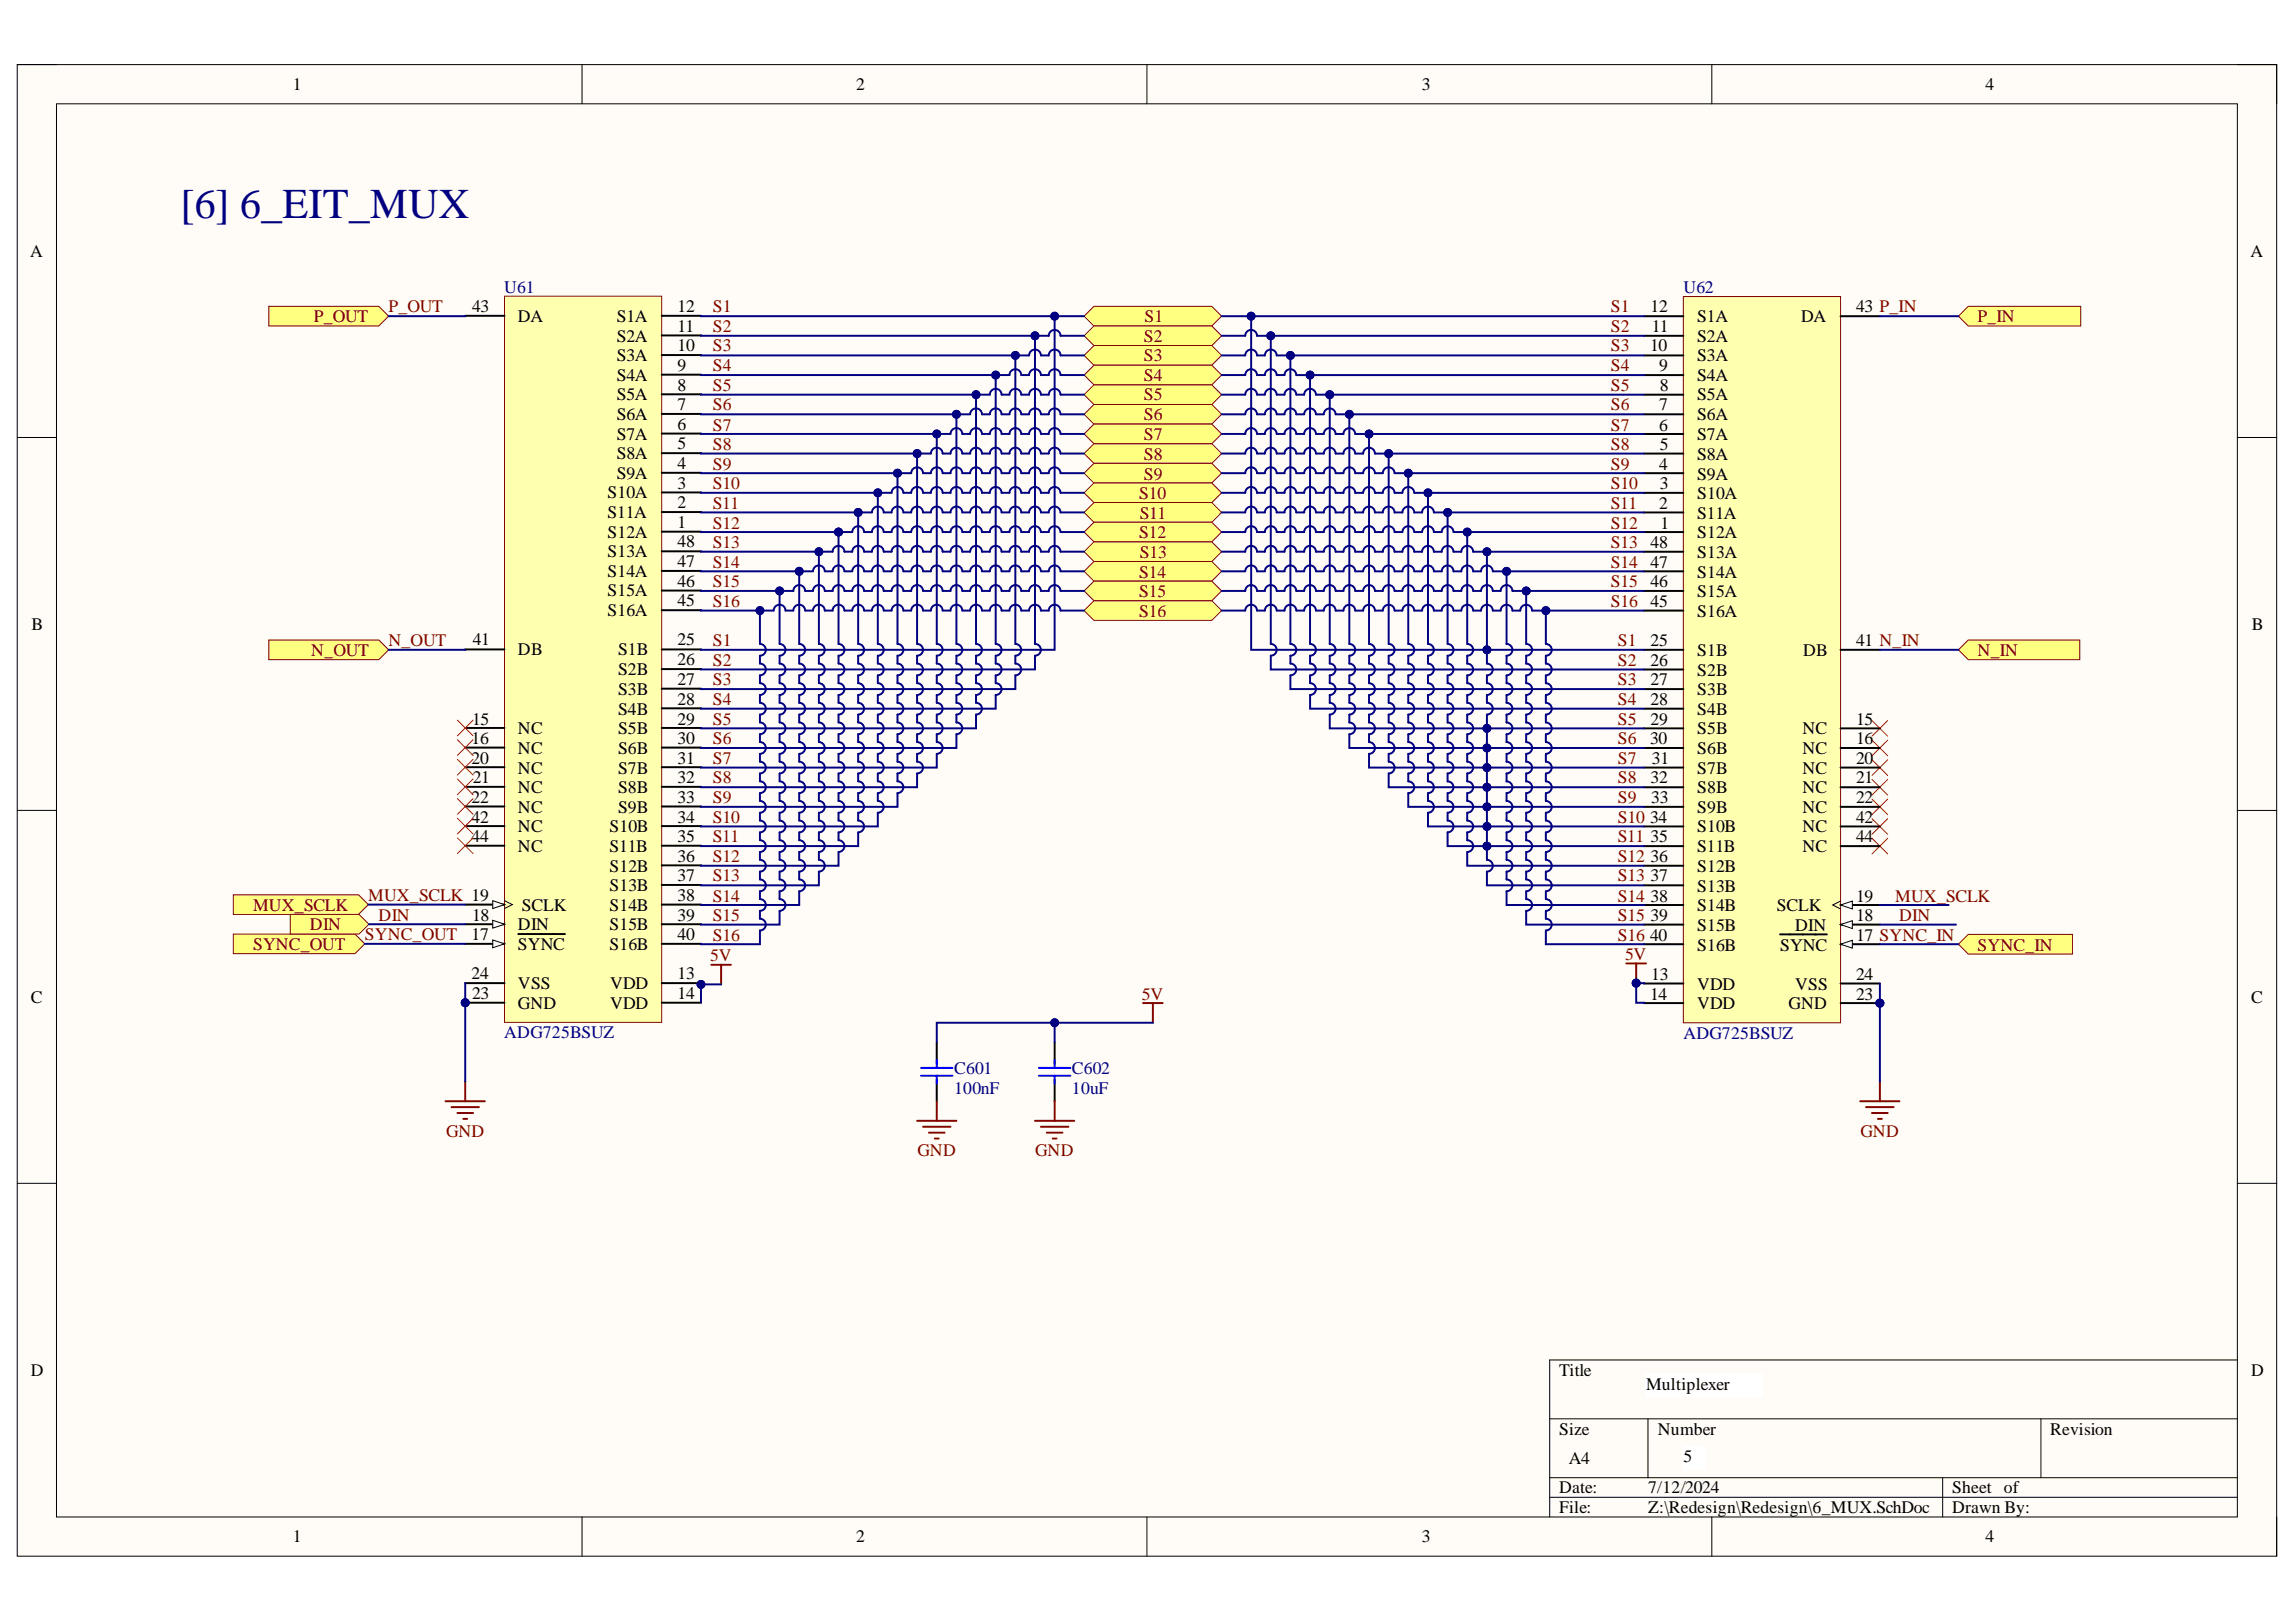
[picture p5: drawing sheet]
<svg xmlns="http://www.w3.org/2000/svg" width="297mm" height="210mm" viewBox="0 0 297 210" stroke-linecap="round" stroke-linejoin="round" font-family="sans-serif">
<defs><g id="words">
<text font-size="5.5" fill="#000080" x="23.4" y="28.2">[6] 6_EIT_MUX</text>
<g font-size="2.3">
<text x="37.9" y="11.7">1</text>
<text x="110.8" y="11.7">2</text>
<text x="183.9" y="11.7">3</text>
<text x="256.9" y="11.7">4</text>
<text x="3.9" y="33.3">A</text>
<text x="291.1" y="33.3">A</text>
<text x="61.1" y="40.4">43</text>
<text x="67" y="41.7">DA</text>
<text x="79.8" y="41.7">S1A</text>
<text x="87.7" y="40.4">12</text>
<text x="213.5" y="40.4">12</text>
<text x="219.6" y="41.7">S1A</text>
<text x="233" y="41.7">DA</text>
<text x="240.1" y="40.4">43 P_IN</text>
<text x="79.8" y="46.8">S3A</text>
<text x="79.8" y="44.2">S2A</text>
<text x="87.7" y="45.5">10</text>
<text x="87.7" y="43">11</text>
<text x="213.5" y="45.5">10</text>
<text x="213.7" y="43">11</text>
<text x="219.6" y="46.8">S3A</text>
<text x="219.6" y="44.2">S2A</text>
<text x="79.8" y="51.8">S5A</text>
<text x="79.8" y="49.3">S4A</text>
<text x="87.7" y="53.1">7</text>
<text x="87.7" y="50.6">8</text>
<text x="87.7" y="48">9</text>
<text x="214.6" y="53.1">7</text>
<text x="214.6" y="48">9</text>
<text x="214.7" y="50.6">8</text>
<text x="219.6" y="51.8">S5A</text>
<text x="219.6" y="49.3">S4A</text>
<text x="79.8" y="59.4">S8A</text>
<text x="79.8" y="56.9">S7A</text>
<text x="79.8" y="54.4">S6A</text>
<text x="87.7" y="58.2">5</text>
<text x="87.7" y="55.6">6</text>
<text x="214.6" y="55.7">6</text>
<text x="214.7" y="58.3">5</text>
<text x="219.6" y="59.5">S8A</text>
<text x="219.6" y="57">S7A</text>
<text x="219.6" y="54.4">S6A</text>
<text x="78.6" y="64.5">S10A</text>
<text x="79.8" y="62">S9A</text>
<text x="87.7" y="65.8">2</text>
<text x="87.7" y="63.2">3</text>
<text x="87.7" y="60.7">4</text>
<text x="214.6" y="65.9">2</text>
<text x="214.6" y="60.8">4</text>
<text x="214.7" y="63.3">3</text>
<text x="219.6" y="64.6">S10A</text>
<text x="219.6" y="62.1">S9A</text>
<text x="78.6" y="69.6">S12A</text>
<text x="78.6" y="67">S11A</text>
<text x="87.7" y="68.3">1</text>
<text x="87.7" y="70.9">48</text>
<text x="213.5" y="70.9">48</text>
<text x="214.8" y="68.4">1</text>
<text x="219.6" y="69.7">S12A</text>
<text x="219.6" y="67.1">S11A</text>
<text x="78.6" y="77.2">S15A</text>
<text x="78.6" y="74.7">S14A</text>
<text x="78.6" y="72.1">S13A</text>
<text x="87.7" y="75.9">46</text>
<text x="87.7" y="73.4">47</text>
<text x="213.5" y="76">46</text>
<text x="213.5" y="73.5">47</text>
<text x="219.6" y="77.3">S15A</text>
<text x="219.6" y="74.7">S14A</text>
<text x="219.6" y="72.2">S13A</text>
<text x="4.1" y="81.5">B</text>
<text x="61.2" y="83.5">41</text>
<text x="78.6" y="79.7">S16A</text>
<text x="87.7" y="83.5">25</text>
<text x="87.7" y="78.5">45</text>
<text x="213.5" y="83.6">25</text>
<text x="213.5" y="78.5">45</text>
<text x="219.6" y="79.8">S16A</text>
<text x="240.1" y="83.6">41 N_IN</text>
<text x="291.3" y="81.5">B</text>
<text x="67" y="84.8">DB</text>
<text x="80" y="84.8">S1B</text>
<text x="80" y="87.3">S2B</text>
<text x="80" y="90">S3B</text>
<text x="87.7" y="86.1">26</text>
<text x="87.7" y="88.6">27</text>
<text x="213.5" y="86.2">26</text>
<text x="213.5" y="88.7">27</text>
<text x="219.6" y="84.9">S1B</text>
<text x="219.6" y="87.4">S2B</text>
<text x="219.6" y="90">S3B</text>
<text x="233.3" y="84.9">DB</text>
<text x="61.1" y="93.8">15</text>
<text x="67" y="95">NC</text>
<text x="80" y="92.5">S4B</text>
<text x="80" y="95">S5B</text>
<text x="87.7" y="91.2">28</text>
<text x="87.7" y="93.8">29</text>
<text x="213.5" y="91.2">28</text>
<text x="213.5" y="93.8">29</text>
<text x="219.6" y="92.5">S4B</text>
<text x="219.6" y="95">S5B</text>
<text x="233.2" y="95">NC</text>
<text x="240.1" y="93.8">15</text>
<text x="61" y="96.3">16</text>
<text x="61" y="98.8">20</text>
<text x="61.2" y="101.4">21</text>
<text x="67" y="97.6">NC</text>
<text x="67" y="100.1">NC</text>
<text x="80" y="97.6">S6B</text>
<text x="80" y="100.1">S7B</text>
<text x="87.7" y="96.3">30</text>
<text x="87.7" y="98.8">31</text>
<text x="87.7" y="101.4">32</text>
<text x="213.5" y="96.3">30</text>
<text x="213.5" y="101.4">32</text>
<text x="213.7" y="98.8">31</text>
<text x="219.6" y="97.6">S6B</text>
<text x="219.6" y="100.1">S7B</text>
<text x="233.2" y="97.6">NC</text>
<text x="233.2" y="100.1">NC</text>
<text x="240.1" y="96.3">16</text>
<text x="240.1" y="98.8">20</text>
<text x="240.1" y="101.4">21</text>
<text x="61" y="103.9">22</text>
<text x="61" y="106.4">42</text>
<text x="67" y="102.6">NC</text>
<text x="67" y="105.2">NC</text>
<text x="67" y="107.7">NC</text>
<text x="78.9" y="107.7">S10B</text>
<text x="80" y="102.6">S8B</text>
<text x="80" y="105.2">S9B</text>
<text x="87.7" y="103.9">33</text>
<text x="87.7" y="106.4">34</text>
<text x="213.5" y="106.4">34</text>
<text x="213.6" y="103.9">33</text>
<text x="219.6" y="102.6">S8B</text>
<text x="219.6" y="105.2">S9B</text>
<text x="219.6" y="107.7">S10B</text>
<text x="233.2" y="102.6">NC</text>
<text x="233.2" y="105.2">NC</text>
<text x="233.2" y="107.7">NC</text>
<text x="240.1" y="103.9">22</text>
<text x="240.1" y="106.4">42</text>
<text x="61" y="109">44</text>
<text x="67" y="110.2">NC</text>
<text x="78.9" y="110.2">S11B</text>
<text x="78.9" y="112.8">S12B</text>
<text x="87.7" y="109">35</text>
<text x="87.7" y="111.5">36</text>
<text x="213.5" y="109">35</text>
<text x="213.5" y="111.5">36</text>
<text x="219.6" y="110.2">S11B</text>
<text x="219.6" y="112.8">S12B</text>
<text x="233.2" y="110.2">NC</text>
<text x="240.1" y="109">44</text>
<text x="61.1" y="119.1">18</text>
<text x="67.5" y="117.9">SCLK</text>
<text x="78.9" y="115.3">S13B</text>
<text x="78.9" y="117.9">S14B</text>
<text x="87.7" y="114.1">37</text>
<text x="87.7" y="116.6">38</text>
<text x="87.7" y="119.1">39</text>
<text x="213.5" y="114.1">37</text>
<text x="213.5" y="116.7">38</text>
<text x="213.5" y="119.2">39</text>
<text x="219.6" y="115.4">S13B</text>
<text x="219.6" y="117.9">S14B</text>
<text x="229.9" y="117.9">SCLK</text>
<text x="240.1" y="119.2">18</text>
<text x="240.1" y="116.7">19</text>
<text x="61" y="121.7">17</text>
<text x="67" y="122.9">SYNC</text>
<text x="67" y="120.4">DIN</text>
<text x="78.9" y="120.4">S15B</text>
<text x="78.9" y="122.9">S16B</text>
<text x="87.7" y="121.7">40</text>
<text x="213.5" y="121.7">40</text>
<text x="219.6" y="120.5">S15B</text>
<text x="219.6" y="123">S16B</text>
<text x="230.3" y="123">SYNC</text>
<text x="232.2" y="120.5">DIN</text>
<text x="240.1" y="121.7">17 SYNC_IN</text>
<text x="4" y="129.8">C</text>
<text x="61" y="126.7">24</text>
<text x="61.1" y="129.3">23</text>
<text x="67" y="130.5">GND</text>
<text x="67" y="128">VSS</text>
<text x="78.9" y="128">VDD</text>
<text x="78.9" y="130.5">VDD</text>
<text x="87.7" y="126.7">13</text>
<text x="87.7" y="129.3">14</text>
<text x="213.5" y="129.4">14</text>
<text x="213.6" y="126.8">13</text>
<text x="219.6" y="128.1">VDD</text>
<text x="219.6" y="130.6">VDD</text>
<text x="231.4" y="130.6">GND</text>
<text x="232.2" y="128.1">VSS</text>
<text x="240.1" y="129.4">23</text>
<text x="240.1" y="126.8">24</text>
<text x="291.2" y="129.8">C</text>
<text x="4" y="178.1">D</text>
<text x="201.7" y="178.1">Title</text>
<text x="213" y="179.8">Multiplexer</text>
<text x="291.2" y="178.1">D</text>
<text x="201.7" y="185.7">Size</text>
<text x="214.5" y="185.7">Number</text>
<text x="265.2" y="185.7">Revision</text>
<text x="203" y="189.5">A4</text>
<text x="217.8" y="189.2">5</text>
<text x="201.7" y="193.3">Date:</text>
<text x="201.7" y="195.8">File:</text>
<text x="213.2" y="193.3">7/12/2024</text>
<text x="213.2" y="195.8">Z:\Redesign\Redesign\6_MUX.SchDoc</text>
<text x="252.6" y="193.3">Sheet of</text>
<text x="252.6" y="195.8">Drawn By:</text>
<text x="37.9" y="199.6">1</text>
<text x="110.8" y="199.6">2</text>
<text x="183.9" y="199.6">3</text>
<text x="256.9" y="199.6">4</text>
</g>
<g font-size="2.3" fill="#800000">
<text x="40.6" y="41.7">P_OUT</text>
<text x="50.3" y="40.4">P_OUT</text>
<text x="92.2" y="40.4">S1</text>
<text x="148.1" y="41.7">S1</text>
<text x="208.4" y="40.4">S1</text>
<text x="255.9" y="41.7">P_IN</text>
<text x="92.2" y="43">S2</text>
<text x="92.2" y="45.5">S3</text>
<text x="148" y="44.2">S2</text>
<text x="148" y="46.8">S3</text>
<text x="208.4" y="43">S2</text>
<text x="208.4" y="45.5">S3</text>
<text x="92.2" y="48">S4</text>
<text x="92.2" y="50.6">S5</text>
<text x="92.2" y="53.1">S6</text>
<text x="148" y="49.3">S4</text>
<text x="148" y="51.8">S5</text>
<text x="208.4" y="48">S4</text>
<text x="208.4" y="50.6">S5</text>
<text x="208.4" y="53.1">S6</text>
<text x="92.2" y="55.7">S7</text>
<text x="92.2" y="58.3">S8</text>
<text x="148" y="54.4">S6</text>
<text x="148" y="57">S7</text>
<text x="148" y="59.5">S8</text>
<text x="208.4" y="55.7">S7</text>
<text x="208.4" y="58.3">S8</text>
<text x="92.2" y="60.8">S9</text>
<text x="92.2" y="63.3">S10</text>
<text x="92.2" y="65.9">S11</text>
<text x="147.4" y="64.6">S10</text>
<text x="148" y="62.1">S9</text>
<text x="208.4" y="60.8">S9</text>
<text x="208.4" y="63.3">S10</text>
<text x="208.4" y="65.9">S11</text>
<text x="92.2" y="68.4">S12</text>
<text x="92.2" y="70.9">S13</text>
<text x="147.4" y="69.7">S12</text>
<text x="147.5" y="67.1">S11</text>
<text x="208.4" y="68.4">S12</text>
<text x="208.4" y="70.9">S13</text>
<text x="92.2" y="73.5">S14</text>
<text x="92.2" y="76">S15</text>
<text x="147.4" y="74.7">S14</text>
<text x="147.4" y="77.3">S15</text>
<text x="147.5" y="72.2">S13</text>
<text x="208.4" y="73.5">S14</text>
<text x="208.4" y="76">S15</text>
<text x="50.3" y="83.6">N_OUT</text>
<text x="92.2" y="78.5">S16</text>
<text x="92.2" y="83.6">S1</text>
<text x="147.4" y="79.8">S16</text>
<text x="208.4" y="78.5">S16</text>
<text x="209.3" y="83.6">S1</text>
<text x="40.3" y="84.9">N_OUT</text>
<text x="92.2" y="86.2">S2</text>
<text x="92.2" y="88.7">S3</text>
<text x="209.3" y="86.2">S2</text>
<text x="209.3" y="88.7">S3</text>
<text x="255.9" y="84.9">N_IN</text>
<text x="92.2" y="91.2">S4</text>
<text x="92.2" y="93.8">S5</text>
<text x="209.3" y="91.2">S4</text>
<text x="209.3" y="93.8">S5</text>
<text x="92.2" y="96.3">S6</text>
<text x="92.2" y="98.8">S7</text>
<text x="92.2" y="101.4">S8</text>
<text x="209.3" y="96.3">S6</text>
<text x="209.3" y="98.8">S7</text>
<text x="209.3" y="101.4">S8</text>
<text x="92.2" y="103.9">S9</text>
<text x="92.2" y="106.4">S10</text>
<text x="209.3" y="103.9">S9</text>
<text x="209.3" y="106.4">S10</text>
<text x="92.2" y="109">S11</text>
<text x="92.2" y="111.5">S12</text>
<text x="209.3" y="109">S11</text>
<text x="209.3" y="111.5">S12</text>
<text x="32.7" y="117.9">MUX_SCLK</text>
<text x="47.6" y="116.6">MUX_SCLK 19</text>
<text x="49" y="119.1">DIN</text>
<text x="92.2" y="114.1">S13</text>
<text x="92.2" y="116.7">S14</text>
<text x="92.2" y="119.2">S15</text>
<text x="209.3" y="114.1">S13</text>
<text x="209.3" y="116.7">S14</text>
<text x="209.3" y="119.2">S15</text>
<text x="245.2" y="116.7">MUX_SCLK</text>
<text x="245.7" y="119.2">DIN</text>
<text x="32.7" y="122.9">SYNC_OUT</text>
<text x="40.1" y="120.4">DIN</text>
<text x="47.2" y="121.7">SYNC_OUT</text>
<text x="91.9" y="124.4">5V</text>
<text x="92.2" y="121.7">S16</text>
<text x="209.3" y="121.7">S16</text>
<text x="210.3" y="124.2">5V</text>
<text x="255.9" y="123">SYNC_IN</text>
<text x="147.7" y="129.4">5V</text>
<text x="57.7" y="147.1">GND</text>
<text x="118.7" y="149.6">GND</text>
<text x="133.9" y="149.6">GND</text>
<text x="240.7" y="147.1">GND</text>
</g>
<g font-size="2.3" fill="#000080">
<text x="65.2" y="37.9">U61</text>
<text x="217.8" y="37.9">U62</text>
<text x="65.2" y="134.3">ADG725BSUZ</text>
<text x="217.8" y="134.4">ADG725BSUZ</text>
<text x="123.4" y="141.5">100nF</text>
<text x="123.4" y="139">C601</text>
<text x="138.7" y="141.5">10uF</text>
<text x="138.7" y="139">C602</text>
</g>
</g></defs>
<path d="M2.2 8.4h292.3v193h-292.3z" fill-rule="evenodd" fill="#fffcf8"/>
<path d="M2.2 8.4h292.3v193h-292.3z" fill="none" stroke="#000" stroke-width=".13"/>
<path d="M7.3 13.4h282.2v182.9h-282.2z" fill-rule="evenodd" fill="#fffcf8"/>
<g fill="none" stroke="#000" stroke-width=".13">
<path d="M2.2 8.4h5.1M7.3 13.4h282.2v182.9h-282.2zM75.3 8.4v5M148.4 8.4v5M221.5 8.4v5M289.5 8.4h5v5M2.2 56.6h5.1M289.5 56.6h5M2.2 104.9h5.1M289.5 104.9h5M2.2 153.1h5.1M289.5 153.1h5"/>
<path d="M289.5 176h-89v20.3M75.3 196.3v5.1M148.4 196.3v5.1M200.5 183.6h89M200.5 191.2h89M200.5 193.8h89M213.2 183.6v7.6M221.5 196.3v5.1M251.3 191.2v5.1M264 183.6v7.6M294.5 196.3v5.1"/>
</g>
<path d="M254.6 39.6h14.6v2.6h-14.6l-1.2-1.3z" fill-rule="evenodd" fill="#ffff80"/>
<path d="M254.6 39.6h14.6v2.6h-14.6l-1.2-1.3z" fill="none" stroke="#800000" stroke-width=".13"/>
<path d="M253.4 122.2l1.2-1.3h13.5v2.6h-13.5z" fill-rule="evenodd" fill="#ffff80"/>
<path d="M253.4 122.2l1.2-1.3h13.5v2.6h-13.5z" fill="none" stroke="#800000" stroke-width=".13"/>
<path d="M253.4 84.1l1.2-1.3h14.5v2.6h-14.5z" fill-rule="evenodd" fill="#ffff80"/>
<path d="M253.4 84.1l1.2-1.3h14.5v2.6h-14.5z" fill="none" stroke="#800000" stroke-width=".13"/>
<path d="M243.2 140v2.5M240.7 142.5h5M241.4 143.3h3.6M242.2 144h2M243 144.8h.5" fill="none" stroke="#800000" stroke-width=".25"/>
<g fill="none" stroke="#f00" stroke-width=".13">
<path d="M242.2 93.2l2 2.1M242.2 95.8l2 2M242.2 98.3l2 2.1M244.2 93.2l-2 2.1M244.2 95.8l-2 2M244.2 98.3l-2 2.1M242.2 100.9l2 2M242.2 103.4l2 2M242.2 105.9l2 2.1M242.2 108.5l2 2M244.2 100.9l-2 2M244.2 103.4l-2 2"/>
<path d="M244.2 105.9l-2 2.1M244.2 108.5l-2 2"/>
</g>
<path d="M141.5 39.6h15.3l1.2 1.3-1.2 1.3h-15.3l-1.2-1.3z" fill-rule="evenodd" fill="#ffff80"/>
<path d="M141.5 39.6h15.3l1.2 1.3-1.2 1.3h-15.3l-1.2-1.3z" fill="none" stroke="#800000" stroke-width=".13"/>
<path d="M34.8 39.6h14.2l1.3 1.3-1.3 1.3h-14.2z" fill-rule="evenodd" fill="#ffff80"/>
<path d="M34.8 39.6h14.2l1.3 1.3-1.3 1.3h-14.2z" fill="none" stroke="#800000" stroke-width=".13"/>
<path d="M30.2 120.9h15.7l1.3 1.2-1.3 1.3h-15.7z" fill-rule="evenodd" fill="#ffff80"/>
<path d="M30.2 120.9h15.7l1.3 1.2-1.3 1.3h-15.7z" fill="none" stroke="#800000" stroke-width=".13"/>
<path d="M30.2 115.8h16.2l1.3 1.3-1.3 1.2h-16.2z" fill-rule="evenodd" fill="#ffff80"/>
<path d="M30.2 115.8h16.2l1.3 1.3-1.3 1.2h-16.2z" fill="none" stroke="#800000" stroke-width=".13"/>
<path d="M37.6 118.3h8.9l1.2 1.3-1.2 1.3h-8.9z" fill-rule="evenodd" fill="#ffff80"/>
<path d="M37.6 118.3h8.9l1.2 1.3-1.2 1.3h-8.9z" fill="none" stroke="#800000" stroke-width=".13"/>
<path d="M34.8 82.8h14.2l1.3 1.3-1.3 1.3h-14.2z" fill-rule="evenodd" fill="#ffff80"/>
<path d="M34.8 82.8h14.2l1.3 1.3-1.3 1.3h-14.2z" fill="none" stroke="#800000" stroke-width=".13"/>
<path d="M60.2 140v2.5M57.6 142.5h5.1M58.4 143.3h3.6M59.2 144h2M59.9 144.8h.5" fill="none" stroke="#800000" stroke-width=".25"/>
<path d="M140.3 43.5l1.2-1.3h15.3l1.2 1.3-1.2 1.2h-15.3z" fill-rule="evenodd" fill="#ffff80"/>
<path d="M140.3 43.5l1.2-1.3h15.3l1.2 1.3-1.2 1.2h-15.3z" fill="none" stroke="#800000" stroke-width=".13"/>
<path d="M140.3 46l1.2-1.3h15.3l1.2 1.3-1.2 1.3h-15.3z" fill-rule="evenodd" fill="#ffff80"/>
<path d="M140.3 46l1.2-1.3h15.3l1.2 1.3-1.2 1.3h-15.3z" fill="none" stroke="#800000" stroke-width=".13"/>
<path d="M141.5 47.3h15.3l1.2 1.2-1.2 1.3h-15.3l-1.2-1.3z" fill-rule="evenodd" fill="#ffff80"/>
<path d="M141.5 47.3h15.3l1.2 1.2-1.2 1.3h-15.3l-1.2-1.3z" fill="none" stroke="#800000" stroke-width=".13"/>
<path d="M140.3 51.1l1.2-1.3h15.3l1.2 1.3-1.2 1.2h-15.3z" fill-rule="evenodd" fill="#ffff80"/>
<path d="M140.3 51.1l1.2-1.3h15.3l1.2 1.3-1.2 1.2h-15.3z" fill="none" stroke="#800000" stroke-width=".13"/>
<path d="M140.3 53.6l1.2-1.3h15.3l1.2 1.3-1.2 1.3h-15.3z" fill-rule="evenodd" fill="#ffff80"/>
<path d="M140.3 53.6l1.2-1.3h15.3l1.2 1.3-1.2 1.3h-15.3z" fill="none" stroke="#800000" stroke-width=".13"/>
<path d="M141.5 54.9h15.3l1.2 1.3-1.2 1.2h-15.3l-1.2-1.2z" fill-rule="evenodd" fill="#ffff80"/>
<path d="M141.5 54.9h15.3l1.2 1.3-1.2 1.2h-15.3l-1.2-1.2z" fill="none" stroke="#800000" stroke-width=".13"/>
<path d="M140.3 58.7l1.2-1.3h15.3l1.2 1.3-1.2 1.3h-15.3z" fill-rule="evenodd" fill="#ffff80"/>
<path d="M140.3 58.7l1.2-1.3h15.3l1.2 1.3-1.2 1.3h-15.3z" fill="none" stroke="#800000" stroke-width=".13"/>
<path d="M140.3 61.2l1.2-1.2h15.3l1.2 1.2-1.2 1.3h-15.3z" fill-rule="evenodd" fill="#ffff80"/>
<path d="M140.3 61.2l1.2-1.2h15.3l1.2 1.2-1.2 1.3h-15.3z" fill="none" stroke="#800000" stroke-width=".13"/>
<path d="M141.5 62.5h15.3l1.2 1.3-1.2 1.2h-15.3l-1.2-1.2z" fill-rule="evenodd" fill="#ffff80"/>
<path d="M141.5 62.5h15.3l1.2 1.3-1.2 1.2h-15.3l-1.2-1.2z" fill="none" stroke="#800000" stroke-width=".13"/>
<path d="M140.3 66.3l1.2-1.3h15.3l1.2 1.3-1.2 1.3h-15.3z" fill-rule="evenodd" fill="#ffff80"/>
<path d="M140.3 66.3l1.2-1.3h15.3l1.2 1.3-1.2 1.3h-15.3z" fill="none" stroke="#800000" stroke-width=".13"/>
<path d="M140.3 68.9l1.2-1.3h15.3l1.2 1.3-1.2 1.2h-15.3z" fill-rule="evenodd" fill="#ffff80"/>
<path d="M140.3 68.9l1.2-1.3h15.3l1.2 1.3-1.2 1.2h-15.3z" fill="none" stroke="#800000" stroke-width=".13"/>
<path d="M141.5 70.1h15.3l1.2 1.3-1.2 1.3h-15.3l-1.2-1.3z" fill-rule="evenodd" fill="#ffff80"/>
<path d="M141.5 70.1h15.3l1.2 1.3-1.2 1.3h-15.3l-1.2-1.3z" fill="none" stroke="#800000" stroke-width=".13"/>
<path d="M140.3 73.9l1.2-1.2h15.3l1.2 1.2-1.2 1.3h-15.3z" fill-rule="evenodd" fill="#ffff80"/>
<path d="M140.3 73.9l1.2-1.2h15.3l1.2 1.2-1.2 1.3h-15.3z" fill="none" stroke="#800000" stroke-width=".13"/>
<path d="M140.3 76.5l1.2-1.3h15.3l1.2 1.3-1.2 1.2h-15.3z" fill-rule="evenodd" fill="#ffff80"/>
<path d="M140.3 76.5l1.2-1.3h15.3l1.2 1.3-1.2 1.2h-15.3z" fill="none" stroke="#800000" stroke-width=".13"/>
<path d="M140.3 79l1.2-1.3h15.3l1.2 1.3-1.2 1.3h-15.3z" fill-rule="evenodd" fill="#ffff80"/>
<path d="M140.3 79l1.2-1.3h15.3l1.2 1.3-1.2 1.3h-15.3z" fill="none" stroke="#800000" stroke-width=".13"/>
<path d="M121.2 134.9v2.8M121.2 139.7v2.8M136.4 134.9v2.8M136.4 139.7v2.8" fill="none" stroke="#000" stroke-width=".25"/>
<path d="M119.2 138.2h4M119.2 139.2h4M121.2 137.2v1M121.2 139.2v1M134.4 138.2h4.1M134.4 139.2h4.1M136.4 137.2v1M136.4 139.2v1" fill="none" stroke="#00f" stroke-width=".25"/>
<path d="M118.6 145h5.1M119.4 145.8h3.6M120.2 146.6h2M120.9 147.3h.5M121.2 142.5v2.5M133.9 145h5.1M134.7 145.8h3.5M135.4 146.6h2.1M136.2 147.3h.5M136.4 142.5v2.5" fill="none" stroke="#800000" stroke-width=".25"/>
<path d="M212.9 177.8h15.1v3h-15.1z" fill-rule="evenodd" fill="#fff"/>
<path d="M212.9 177.8h15.1v3h-15.1z" fill="none" stroke="#fff" stroke-width=".13"/>
<path d="M217.8 187.2h2.8v3h-2.8z" fill-rule="evenodd" fill="#fff"/>
<path d="M217.8 187.2h2.8v3h-2.8z" fill="none" stroke="#fff" stroke-width=".13"/>
<path d="M92 124.9h2.6M93.3 124.9v2.5M147.9 129.8h2.5M149.2 129.8v2.6M210.4 124.7h2.5M211.7 124.7v2.5" fill="none" stroke="#800000" stroke-width=".25"/>
<circle cx="211.7" cy="127.2" r=".51" fill="#000080"/>
<circle cx="211.7" cy="127.2" r=".51" fill="none" stroke="#000080" stroke-width=".13"/>
<circle cx="60.2" cy="129.8" r=".51" fill="#000080"/>
<circle cx="60.2" cy="129.8" r=".51" fill="none" stroke="#000080" stroke-width=".13"/>
<path d="M65.3 38.3h20.3v94h-20.3z" fill-rule="evenodd" fill="#ffffb0"/>
<path d="M65.3 38.3h20.3v94h-20.3z" fill="none" stroke="#800000" stroke-width=".13"/>
<g fill="none" stroke="#000" stroke-width=".25">
<path d="M85.6 58.6h5.1M85.6 56.1h5.1M85.6 53.6h5.1M85.6 51h5.1M85.6 48.5h5.1M85.6 45.9h5.1M85.6 43.4h5.1M85.6 40.9h5.1M85.6 68.8h5.1M85.6 66.3h5.1M85.6 63.7h5.1M85.6 61.2h5.1"/>
<path d="M60.2 94.2h5.1M60.2 96.7h5.1M60.2 122.1h5.1M85.6 127.2h5.1M85.6 129.8h5.1"/>
</g>
<path d="M63.7 121.6l1.6 .5-1.6 .5z" fill="#f8fcff"/>
<path d="M63.7 121.6l1.6 .5-1.6 .5z" fill="none" stroke="#000" stroke-width=".13"/>
<path d="M60.2 119.6h5.1M67.1 120.9h6" fill="none" stroke="#000" stroke-width=".25"/>
<path d="M63.7 119.1l1.6 .5-1.6 .5z" fill="#f8fcff"/>
<path d="M63.7 119.1l1.6 .5-1.6 .5z" fill="none" stroke="#000" stroke-width=".13"/>
<path d="M60.2 117.1h5.1" fill="none" stroke="#000" stroke-width=".25"/>
<path d="M63.7 116.6l1.6 .5-1.6 .5z" fill="#f8fcff"/>
<path d="M63.7 116.6l1.6 .5-1.6 .5zM65.3 116.6l1 .5-1 .5" fill="none" stroke="#000" stroke-width=".13"/>
<path d="M60.2 99.3h5.1M60.2 101.8h5.1M60.2 104.4h5.1M60.2 129.8h5.1" fill="none" stroke="#000" stroke-width=".25"/>
<circle cx="60.2" cy="129.8" r=".51" fill="#000080"/>
<circle cx="60.2" cy="129.8" r=".51" fill="none" stroke="#000080" stroke-width=".13"/>
<g fill="none" stroke="#000" stroke-width=".25">
<path d="M60.2 40.9h5.1M85.6 79h5.1M85.6 76.4h5.1M85.6 73.9h5.1M85.6 71.3h5.1M60.2 84h5.1M85.6 84h5.1M85.6 86.6h5.1M85.6 89.1h5.1M85.6 91.7h5.1M85.6 94.2h5.1M85.6 96.7h5.1"/>
<path d="M85.6 99.3h5.1M60.2 106.9h5.1M60.2 109.4h5.1M85.6 101.8h5.1M85.6 104.4h5.1M85.6 106.9h5.1M85.6 109.4h5.1M85.6 112h5.1M85.6 114.5h5.1M85.6 117.1h5.1M85.6 119.6h5.1M60.2 127.2h5.1"/>
<path d="M85.6 122.1h5.1"/>
</g>
<g fill="none" stroke="#f00" stroke-width=".13">
<path d="M59.2 93.2l2 2M59.2 95.7l2 2.1M59.2 98.3l2 2M61.2 93.2l-2 2M61.2 95.7l-2 2.1M61.2 98.3l-2 2M59.2 100.8l2 2M59.2 103.3l2 2.1M59.2 105.9l2 2M59.2 108.4l2 2.1M61.2 100.8l-2 2M61.2 103.3l-2 2.1"/>
<path d="M61.2 105.9l-2 2M61.2 108.4l-2 2.1"/>
</g>
<circle cx="243.2" cy="129.8" r=".51" fill="#000080"/>
<circle cx="243.2" cy="129.8" r=".51" fill="none" stroke="#000080" stroke-width=".13"/>
<path d="M217.8 38.4h20.3v94h-20.3z" fill-rule="evenodd" fill="#ffffb0"/>
<path d="M217.8 38.4h20.3v94h-20.3z" fill="none" stroke="#800000" stroke-width=".13"/>
<g fill="none" stroke="#000" stroke-width=".25">
<path d="M212.7 58.7h5.1M212.7 56.2h5.1M212.7 53.6h5.1M212.7 51.1h5.1M212.7 48.5h5.1M212.7 46h5.1M212.7 43.5h5.1M212.7 40.9h5.1M212.7 68.9h5.1M212.7 66.3h5.1M212.7 63.8h5.1M212.7 61.2h5.1"/>
<path d="M238.1 94.3h5.1M238.1 96.8h5.1M212.7 127.3h5.1M212.7 129.8h5.1M238.1 122.2h5.1"/>
</g>
<path d="M238.1 122.2l1.5-.5v1z" fill="#f8fcff"/>
<path d="M238.1 122.2l1.5-.5v1z" fill="none" stroke="#000" stroke-width=".13"/>
<path d="M238.1 119.7h5.1M230.3 120.9h6" fill="none" stroke="#000" stroke-width=".25"/>
<path d="M238.1 119.7l1.5-.6v1.1z" fill="#f8fcff"/>
<path d="M238.1 119.7l1.5-.6v1.1z" fill="none" stroke="#000" stroke-width=".13"/>
<path d="M238.1 117.1h5.1" fill="none" stroke="#000" stroke-width=".25"/>
<path d="M238.1 117.1l1.5-.5v1z" fill="#f8fcff"/>
<path d="M238.1 117.1l1.5-.5v1zM238.1 116.6l-1 .5 1 .5" fill="none" stroke="#000" stroke-width=".13"/>
<path d="M238.1 99.3h5.1M238.1 101.9h5.1M238.1 104.4h5.1M238.1 129.8h5.1" fill="none" stroke="#000" stroke-width=".25"/>
<circle cx="243.2" cy="129.8" r=".51" fill="#000080"/>
<circle cx="243.2" cy="129.8" r=".51" fill="none" stroke="#000080" stroke-width=".13"/>
<g fill="none" stroke="#000" stroke-width=".25">
<path d="M238.1 40.9h5.1M212.7 79h5.1M212.7 76.5h5.1M212.7 73.9h5.1M212.7 71.4h5.1M212.7 84.1h5.1M212.7 86.6h5.1M212.7 89.2h5.1M212.7 91.7h5.1M212.7 94.3h5.1M212.7 96.8h5.1M212.7 99.3h5.1"/>
<path d="M238.1 84.1h5.1M212.7 101.9h5.1M212.7 104.4h5.1M212.7 107h5.1M212.7 109.5h5.1M212.7 112h5.1M212.7 114.6h5.1M212.7 117.1h5.1M212.7 119.7h5.1M238.1 107h5.1M238.1 109.5h5.1M212.7 122.2h5.1"/>
<path d="M238.1 127.3h5.1"/>
</g>
<path d="M93.3 127.4h-2.6v2.4" fill="none" stroke="#000080" stroke-width=".25"/>
<circle cx="90.7" cy="127.4" r=".51" fill="#000080"/>
<circle cx="90.7" cy="127.4" r=".51" fill="none" stroke="#000080" stroke-width=".13"/>
<path d="M60.2 40.9h-9.9M161.9 40.9v43.2h50.8M243.2 40.9h10.2M60.2 84l-9.9 .1M243.2 84.1h10.2M47.7 119.6h12.5M243.2 119.7h9.9M243.2 117.1h8.9M243.2 122.2h10.2" fill="none" stroke="#000080" stroke-width=".25"/>
<circle cx="192.4" cy="84.1" r=".51" fill="#000080"/>
<circle cx="192.4" cy="84.1" r=".51" fill="none" stroke="#000080" stroke-width=".13"/>
<circle cx="161.9" cy="40.9" r=".51" fill="#000080"/>
<circle cx="161.9" cy="40.9" r=".51" fill="none" stroke="#000080" stroke-width=".13"/>
<path d="M136.4 40.9v43.2l-45.7-.1" fill="none" stroke="#000080" stroke-width=".25"/>
<circle cx="136.4" cy="40.9" r=".51" fill="#000080"/>
<circle cx="136.4" cy="40.9" r=".51" fill="none" stroke="#000080" stroke-width=".13"/>
<path d="M133.9 43.5v39.8a.76 .76 0 0 1 .8 .8 .76 .76 0 0 1-.8 .8v1.7h-43.2" fill="none" stroke="#000080" stroke-width=".25"/>
<circle cx="133.9" cy="43.5" r=".51" fill="#000080"/>
<circle cx="133.9" cy="43.5" r=".51" fill="none" stroke="#000080" stroke-width=".13"/>
<path d="M131.4 46v37.3a.76 .76 0 0 1 .7 .8 .76 .76 0 0 1-.7 .8v1a.76 .76 0 0 1 .7 .7 .76 .76 0 0 1-.7 .8v1.8l-40.7-.1" fill="none" stroke="#000080" stroke-width=".25"/>
<circle cx="131.4" cy="46" r=".51" fill="#000080"/>
<circle cx="131.4" cy="46" r=".51" fill="none" stroke="#000080" stroke-width=".13"/>
<path d="M128.8 48.5v34.8a.76 .76 0 0 1 .8 .8 .76 .76 0 0 1-.8 .8v1a.76 .76 0 0 1 .8 .7 .76 .76 0 0 1-.8 .8v1a.76 .76 0 0 1 .8 .8 .76 .76 0 0 1-.8 .7v1.8h-38.1" fill="none" stroke="#000080" stroke-width=".25"/>
<circle cx="128.8" cy="48.5" r=".51" fill="#000080"/>
<circle cx="128.8" cy="48.5" r=".51" fill="none" stroke="#000080" stroke-width=".13"/>
<path d="M126.3 51.1v32.2a.76 .76 0 0 1 .7 .8 .76 .76 0 0 1-.7 .8v1a.76 .76 0 0 1 .7 .7 .76 .76 0 0 1-.7 .8v1a.76 .76 0 0 1 .7 .8 .76 .76 0 0 1-.7 .7v1.1a.76 .76 0 0 1 .7 .7 .76 .76 0 0 1-.7 .8v1.8l-35.6-.1" fill="none" stroke="#000080" stroke-width=".25"/>
<circle cx="126.3" cy="51.1" r=".51" fill="#000080"/>
<circle cx="126.3" cy="51.1" r=".51" fill="none" stroke="#000080" stroke-width=".13"/>
<path d="M123.7 53.6v29.7a.76 .76 0 0 1 .8 .8 .76 .76 0 0 1-.8 .8v1a.76 .76 0 0 1 .8 .7 .76 .76 0 0 1-.8 .8v1a.76 .76 0 0 1 .8 .8 .76 .76 0 0 1-.8 .7v1.1a.76 .76 0 0 1 .8 .7 .76 .76 0 0 1-.8 .8v1a.76 .76 0 0 1 .8 .8 .76 .76 0 0 1-.8 .7v1.8l-33-.1" fill="none" stroke="#000080" stroke-width=".25"/>
<circle cx="123.7" cy="53.6" r=".51" fill="#000080"/>
<circle cx="123.7" cy="53.6" r=".51" fill="none" stroke="#000080" stroke-width=".13"/>
<path d="M121.2 56.2v27.1a.76 .76 0 0 1 .8 .8 .76 .76 0 0 1-.8 .8v1a.76 .76 0 0 1 .8 .7 .76 .76 0 0 1-.8 .8v1a.76 .76 0 0 1 .8 .8 .76 .76 0 0 1-.8 .7v1.1a.76 .76 0 0 1 .8 .7 .76 .76 0 0 1-.8 .8v1a.76 .76 0 0 1 .8 .8 .76 .76 0 0 1-.8 .7v1a.76 .76 0 0 1 .8 .8 .76 .76 0 0 1-.8 .8v1.7h-30.5" fill="none" stroke="#000080" stroke-width=".25"/>
<circle cx="121.2" cy="56.2" r=".51" fill="#000080"/>
<circle cx="121.2" cy="56.2" r=".51" fill="none" stroke="#000080" stroke-width=".13"/>
<path d="M118.6 58.7v24.6a.76 .76 0 0 1 .8 .8 .76 .76 0 0 1-.8 .8v1a.76 .76 0 0 1 .8 .7 .76 .76 0 0 1-.8 .8v1a.76 .76 0 0 1 .8 .8 .76 .76 0 0 1-.8 .7v1.1a.76 .76 0 0 1 .8 .7 .76 .76 0 0 1-.8 .8v1a.76 .76 0 0 1 .8 .8 .76 .76 0 0 1-.8 .7v1a.76 .76 0 0 1 .8 .8 .76 .76 0 0 1-.8 .8v1a.76 .76 0 0 1 .8 .7 .76 .76 0 0 1-.8 .8v1.8l-27.9-.1" fill="none" stroke="#000080" stroke-width=".25"/>
<circle cx="118.6" cy="58.7" r=".51" fill="#000080"/>
<circle cx="118.6" cy="58.7" r=".51" fill="none" stroke="#000080" stroke-width=".13"/>
<path d="M116.1 61.2v22.1a.76 .76 0 0 1 .8 .8 .76 .76 0 0 1-.8 .8v1a.76 .76 0 0 1 .8 .7 .76 .76 0 0 1-.8 .8v1a.76 .76 0 0 1 .8 .8 .76 .76 0 0 1-.8 .7v1.1a.76 .76 0 0 1 .8 .7 .76 .76 0 0 1-.8 .8v1a.76 .76 0 0 1 .8 .8 .76 .76 0 0 1-.8 .7v1a.76 .76 0 0 1 .8 .8 .76 .76 0 0 1-.8 .8v1a.76 .76 0 0 1 .8 .7 .76 .76 0 0 1-.8 .8v1a.76 .76 0 0 1 .8 .8 .76 .76 0 0 1-.8 .7v1.8h-25.4" fill="none" stroke="#000080" stroke-width=".25"/>
<circle cx="116.1" cy="61.2" r=".51" fill="#000080"/>
<circle cx="116.1" cy="61.2" r=".51" fill="none" stroke="#000080" stroke-width=".13"/>
<path d="M113.6 63.8v19.5a.76 .76 0 0 1 .7 .8 .76 .76 0 0 1-.7 .8v1a.76 .76 0 0 1 .7 .7 .76 .76 0 0 1-.7 .8v1a.76 .76 0 0 1 .7 .8 .76 .76 0 0 1-.7 .7v1.1a.76 .76 0 0 1 .7 .7 .76 .76 0 0 1-.7 .8v1a.76 .76 0 0 1 .7 .8 .76 .76 0 0 1-.7 .7v1a.76 .76 0 0 1 .7 .8 .76 .76 0 0 1-.7 .8v1a.76 .76 0 0 1 .7 .7 .76 .76 0 0 1-.7 .8v1a.76 .76 0 0 1 .7 .8 .76 .76 0 0 1-.7 .7v1a.76 .76 0 0 1 .7 .8 .76 .76 0 0 1-.7 .8v1.8l-22.9-.1" fill="none" stroke="#000080" stroke-width=".25"/>
<circle cx="113.6" cy="63.8" r=".51" fill="#000080"/>
<circle cx="113.6" cy="63.8" r=".51" fill="none" stroke="#000080" stroke-width=".13"/>
<path d="M111 66.3v17a.76 .76 0 0 1 .8 .8 .76 .76 0 0 1-.8 .8v1a.76 .76 0 0 1 .8 .7 .76 .76 0 0 1-.8 .8v1a.76 .76 0 0 1 .8 .8 .76 .76 0 0 1-.8 .7v1.1a.76 .76 0 0 1 .8 .7 .76 .76 0 0 1-.8 .8v1a.76 .76 0 0 1 .8 .8 .76 .76 0 0 1-.8 .7v1a.76 .76 0 0 1 .8 .8 .76 .76 0 0 1-.8 .8v1a.76 .76 0 0 1 .8 .7 .76 .76 0 0 1-.8 .8v1a.76 .76 0 0 1 .8 .8 .76 .76 0 0 1-.8 .7v1a.76 .76 0 0 1 .8 .8 .76 .76 0 0 1-.8 .8v1a.76 .76 0 0 1 .8 .8 .76 .76 0 0 1-.8 .7v1.8l-20.3-.1" fill="none" stroke="#000080" stroke-width=".25"/>
<circle cx="111" cy="66.3" r=".51" fill="#000080"/>
<circle cx="111" cy="66.3" r=".51" fill="none" stroke="#000080" stroke-width=".13"/>
<path d="M108.5 68.9v14.4a.76 .76 0 0 1 .7 .8 .76 .76 0 0 1-.7 .8v1a.76 .76 0 0 1 .7 .7 .76 .76 0 0 1-.7 .8v1a.76 .76 0 0 1 .7 .8 .76 .76 0 0 1-.7 .7v1.1a.76 .76 0 0 1 .7 .7 .76 .76 0 0 1-.7 .8v1a.76 .76 0 0 1 .7 .8 .76 .76 0 0 1-.7 .7v1a.76 .76 0 0 1 .7 .8 .76 .76 0 0 1-.7 .8v1a.76 .76 0 0 1 .7 .7 .76 .76 0 0 1-.7 .8v1a.76 .76 0 0 1 .7 .8 .76 .76 0 0 1-.7 .7v1a.76 .76 0 0 1 .7 .8 .76 .76 0 0 1-.7 .8v1a.76 .76 0 0 1 .7 .8 .76 .76 0 0 1-.7 .7v1a.76 .76 0 0 1 .7 .8 .76 .76 0 0 1-.7 .8v1.7h-17.8" fill="none" stroke="#000080" stroke-width=".25"/>
<circle cx="108.5" cy="68.9" r=".51" fill="#000080"/>
<circle cx="108.5" cy="68.9" r=".51" fill="none" stroke="#000080" stroke-width=".13"/>
<path d="M105.9 71.4v11.9a.76 .76 0 0 1 .8 .8 .76 .76 0 0 1-.8 .8v1a.76 .76 0 0 1 .8 .7 .76 .76 0 0 1-.8 .8v1a.76 .76 0 0 1 .8 .8 .76 .76 0 0 1-.8 .7v1.1a.76 .76 0 0 1 .8 .7 .76 .76 0 0 1-.8 .8v1a.76 .76 0 0 1 .8 .8 .76 .76 0 0 1-.8 .7v1a.76 .76 0 0 1 .8 .8 .76 .76 0 0 1-.8 .8v1a.76 .76 0 0 1 .8 .7 .76 .76 0 0 1-.8 .8v1a.76 .76 0 0 1 .8 .8 .76 .76 0 0 1-.8 .7v1a.76 .76 0 0 1 .8 .8 .76 .76 0 0 1-.8 .8v1a.76 .76 0 0 1 .8 .8 .76 .76 0 0 1-.8 .7v1a.76 .76 0 0 1 .8 .8 .76 .76 0 0 1-.8 .8v1a.76 .76 0 0 1 .8 .7 .76 .76 0 0 1-.8 .8v1.8l-15.2-.1" fill="none" stroke="#000080" stroke-width=".25"/>
<circle cx="105.9" cy="71.4" r=".51" fill="#000080"/>
<circle cx="105.9" cy="71.4" r=".51" fill="none" stroke="#000080" stroke-width=".13"/>
<path d="M103.4 73.9v9.4a.76 .76 0 0 1 .8 .8 .76 .76 0 0 1-.8 .8v1a.76 .76 0 0 1 .8 .7 .76 .76 0 0 1-.8 .8v1a.76 .76 0 0 1 .8 .8 .76 .76 0 0 1-.8 .7v1.1a.76 .76 0 0 1 .8 .7 .76 .76 0 0 1-.8 .8v1a.76 .76 0 0 1 .8 .8 .76 .76 0 0 1-.8 .7v1a.76 .76 0 0 1 .8 .8 .76 .76 0 0 1-.8 .8v1a.76 .76 0 0 1 .8 .7 .76 .76 0 0 1-.8 .8v1a.76 .76 0 0 1 .8 .8 .76 .76 0 0 1-.8 .7v1a.76 .76 0 0 1 .8 .8 .76 .76 0 0 1-.8 .8v1a.76 .76 0 0 1 .8 .8 .76 .76 0 0 1-.8 .7v1a.76 .76 0 0 1 .8 .8 .76 .76 0 0 1-.8 .8v1a.76 .76 0 0 1 .8 .7 .76 .76 0 0 1-.8 .8v1a.76 .76 0 0 1 .8 .8 .76 .76 0 0 1-.8 .7v1.8h-12.7" fill="none" stroke="#000080" stroke-width=".25"/>
<circle cx="103.4" cy="73.9" r=".51" fill="#000080"/>
<circle cx="103.4" cy="73.9" r=".51" fill="none" stroke="#000080" stroke-width=".13"/>
<path d="M100.9 76.5v6.8a.76 .76 0 0 1 .7 .8 .76 .76 0 0 1-.7 .8v1a.76 .76 0 0 1 .7 .7 .76 .76 0 0 1-.7 .8v1a.76 .76 0 0 1 .7 .8 .76 .76 0 0 1-.7 .7v1.1a.76 .76 0 0 1 .7 .7 .76 .76 0 0 1-.7 .8v1a.76 .76 0 0 1 .7 .8 .76 .76 0 0 1-.7 .7v1a.76 .76 0 0 1 .7 .8 .76 .76 0 0 1-.7 .8v1a.76 .76 0 0 1 .7 .7 .76 .76 0 0 1-.7 .8v1a.76 .76 0 0 1 .7 .8 .76 .76 0 0 1-.7 .7v1a.76 .76 0 0 1 .7 .8 .76 .76 0 0 1-.7 .8v1a.76 .76 0 0 1 .7 .8 .76 .76 0 0 1-.7 .7v1a.76 .76 0 0 1 .7 .8 .76 .76 0 0 1-.7 .8v1a.76 .76 0 0 1 .7 .7 .76 .76 0 0 1-.7 .8v1a.76 .76 0 0 1 .7 .8 .76 .76 0 0 1-.7 .7v1.1a.76 .76 0 0 1 .7 .7 .76 .76 0 0 1-.7 .8v1.8l-10.2-.1" fill="none" stroke="#000080" stroke-width=".25"/>
<circle cx="100.9" cy="76.5" r=".51" fill="#000080"/>
<circle cx="100.9" cy="76.5" r=".51" fill="none" stroke="#000080" stroke-width=".13"/>
<path d="M98.3 79v4.3a.76 .76 0 0 1 .8 .8 .76 .76 0 0 1-.8 .8v1a.76 .76 0 0 1 .8 .7 .76 .76 0 0 1-.8 .8v1a.76 .76 0 0 1 .8 .8 .76 .76 0 0 1-.8 .7v1.1a.76 .76 0 0 1 .8 .7 .76 .76 0 0 1-.8 .8v1a.76 .76 0 0 1 .8 .8 .76 .76 0 0 1-.8 .7v1a.76 .76 0 0 1 .8 .8 .76 .76 0 0 1-.8 .8v1a.76 .76 0 0 1 .8 .7 .76 .76 0 0 1-.8 .8v1a.76 .76 0 0 1 .8 .8 .76 .76 0 0 1-.8 .7v1a.76 .76 0 0 1 .8 .8 .76 .76 0 0 1-.8 .8v1a.76 .76 0 0 1 .8 .8 .76 .76 0 0 1-.8 .7v1a.76 .76 0 0 1 .8 .8 .76 .76 0 0 1-.8 .8v1a.76 .76 0 0 1 .8 .7 .76 .76 0 0 1-.8 .8v1a.76 .76 0 0 1 .8 .8 .76 .76 0 0 1-.8 .7v1.1a.76 .76 0 0 1 .8 .7 .76 .76 0 0 1-.8 .8v1a.76 .76 0 0 1 .8 .8 .76 .76 0 0 1-.8 .7v1.8l-7.6-.1" fill="none" stroke="#000080" stroke-width=".25"/>
<circle cx="98.3" cy="79" r=".51" fill="#000080"/>
<circle cx="98.3" cy="79" r=".51" fill="none" stroke="#000080" stroke-width=".13"/>
<path d="M90.7 68.8l17.8 .1" fill="none" stroke="#000080" stroke-width=".25"/>
<circle cx="108.5" cy="68.9" r=".51" fill="#000080"/>
<circle cx="108.5" cy="68.9" r=".51" fill="none" stroke="#000080" stroke-width=".13"/>
<path d="M108.5 68.9h1.8a.76 .76 0 0 1 .7-.8 .76 .76 0 0 1 .8 .8h1a.76 .76 0 0 1 .8-.8 .76 .76 0 0 1 .7 .8h1a.76 .76 0 0 1 .8-.8 .76 .76 0 0 1 .8 .8h1a.76 .76 0 0 1 .7-.8 .76 .76 0 0 1 .8 .8h1a.76 .76 0 0 1 .8-.8 .76 .76 0 0 1 .8 .8h1a.76 .76 0 0 1 .7-.8 .76 .76 0 0 1 .8 .8h1a.76 .76 0 0 1 .8-.8 .76 .76 0 0 1 .7 .8h1.1a.76 .76 0 0 1 .7-.8 .76 .76 0 0 1 .8 .8h1a.76 .76 0 0 1 .8-.8 .76 .76 0 0 1 .7 .8h1a.76 .76 0 0 1 .8-.8 .76 .76 0 0 1 .8 .8h1a.76 .76 0 0 1 .7-.8 .76 .76 0 0 1 .8 .8h3.1" fill="none" stroke="#000080" stroke-width=".25"/>
<circle cx="108.5" cy="68.9" r=".51" fill="#000080"/>
<circle cx="108.5" cy="68.9" r=".51" fill="none" stroke="#000080" stroke-width=".13"/>
<path d="M164.4 43.5v39.8a.76 .76 0 0 1 .8 .8 .76 .76 0 0 1-.8 .8v1.7h48.3" fill="none" stroke="#000080" stroke-width=".25"/>
<circle cx="164.4" cy="43.5" r=".51" fill="#000080"/>
<circle cx="164.4" cy="43.5" r=".51" fill="none" stroke="#000080" stroke-width=".13"/>
<path d="M166.9 46v37.3a.76 .76 0 0 1 .8 .8 .76 .76 0 0 1-.8 .8v1a.76 .76 0 0 1 .8 .7 .76 .76 0 0 1-.8 .8v1.8h45.8" fill="none" stroke="#000080" stroke-width=".25"/>
<circle cx="166.9" cy="46" r=".51" fill="#000080"/>
<circle cx="166.9" cy="46" r=".51" fill="none" stroke="#000080" stroke-width=".13"/>
<path d="M169.5 48.5v34.8a.76 .76 0 0 1 .7 .8 .76 .76 0 0 1-.7 .8v1a.76 .76 0 0 1 .7 .7 .76 .76 0 0 1-.7 .8v1a.76 .76 0 0 1 .7 .8 .76 .76 0 0 1-.7 .7v1.8h43.2" fill="none" stroke="#000080" stroke-width=".25"/>
<circle cx="169.5" cy="48.5" r=".51" fill="#000080"/>
<circle cx="169.5" cy="48.5" r=".51" fill="none" stroke="#000080" stroke-width=".13"/>
<path d="M172 51.1v32.2a.76 .76 0 0 1 .8 .8 .76 .76 0 0 1-.8 .8v1a.76 .76 0 0 1 .8 .7 .76 .76 0 0 1-.8 .8v1a.76 .76 0 0 1 .8 .8 .76 .76 0 0 1-.8 .7v1.1a.76 .76 0 0 1 .8 .7 .76 .76 0 0 1-.8 .8v1.8h40.7" fill="none" stroke="#000080" stroke-width=".25"/>
<circle cx="172" cy="51.1" r=".51" fill="#000080"/>
<circle cx="172" cy="51.1" r=".51" fill="none" stroke="#000080" stroke-width=".13"/>
<circle cx="192.4" cy="94.3" r=".51" fill="#000080"/>
<circle cx="192.4" cy="94.3" r=".51" fill="none" stroke="#000080" stroke-width=".13"/>
<path d="M174.6 53.6v29.7a.76 .76 0 0 1 .7 .8 .76 .76 0 0 1-.7 .8v1a.76 .76 0 0 1 .7 .7 .76 .76 0 0 1-.7 .8v1a.76 .76 0 0 1 .7 .8 .76 .76 0 0 1-.7 .7v1.1a.76 .76 0 0 1 .7 .7 .76 .76 0 0 1-.7 .8v1a.76 .76 0 0 1 .7 .8 .76 .76 0 0 1-.7 .7v1.8h38.1" fill="none" stroke="#000080" stroke-width=".25"/>
<circle cx="174.6" cy="53.6" r=".51" fill="#000080"/>
<circle cx="174.6" cy="53.6" r=".51" fill="none" stroke="#000080" stroke-width=".13"/>
<circle cx="192.4" cy="96.8" r=".51" fill="#000080"/>
<circle cx="192.4" cy="96.8" r=".51" fill="none" stroke="#000080" stroke-width=".13"/>
<path d="M177.1 56.2v27.1a.76 .76 0 0 1 .8 .8 .76 .76 0 0 1-.8 .8v1a.76 .76 0 0 1 .8 .7 .76 .76 0 0 1-.8 .8v1a.76 .76 0 0 1 .8 .8 .76 .76 0 0 1-.8 .7v1.1a.76 .76 0 0 1 .8 .7 .76 .76 0 0 1-.8 .8v1a.76 .76 0 0 1 .8 .8 .76 .76 0 0 1-.8 .7v1a.76 .76 0 0 1 .8 .8 .76 .76 0 0 1-.8 .8v1.7h35.6" fill="none" stroke="#000080" stroke-width=".25"/>
<circle cx="177.1" cy="56.2" r=".51" fill="#000080"/>
<circle cx="177.1" cy="56.2" r=".51" fill="none" stroke="#000080" stroke-width=".13"/>
<circle cx="192.4" cy="99.3" r=".51" fill="#000080"/>
<circle cx="192.4" cy="99.3" r=".51" fill="none" stroke="#000080" stroke-width=".13"/>
<path d="M179.7 58.7v24.6a.76 .76 0 0 1 .7 .8 .76 .76 0 0 1-.7 .8v1a.76 .76 0 0 1 .7 .7 .76 .76 0 0 1-.7 .8v1a.76 .76 0 0 1 .7 .8 .76 .76 0 0 1-.7 .7v1.1a.76 .76 0 0 1 .7 .7 .76 .76 0 0 1-.7 .8v1a.76 .76 0 0 1 .7 .8 .76 .76 0 0 1-.7 .7v1a.76 .76 0 0 1 .7 .8 .76 .76 0 0 1-.7 .8v1a.76 .76 0 0 1 .7 .7 .76 .76 0 0 1-.7 .8v1.8h33" fill="none" stroke="#000080" stroke-width=".25"/>
<circle cx="179.7" cy="58.7" r=".51" fill="#000080"/>
<circle cx="179.7" cy="58.7" r=".51" fill="none" stroke="#000080" stroke-width=".13"/>
<circle cx="192.4" cy="101.9" r=".51" fill="#000080"/>
<circle cx="192.4" cy="101.9" r=".51" fill="none" stroke="#000080" stroke-width=".13"/>
<path d="M182.2 61.2v22.1a.76 .76 0 0 1 .8 .8 .76 .76 0 0 1-.8 .8v1a.76 .76 0 0 1 .8 .7 .76 .76 0 0 1-.8 .8v1a.76 .76 0 0 1 .8 .8 .76 .76 0 0 1-.8 .7v1.1a.76 .76 0 0 1 .8 .7 .76 .76 0 0 1-.8 .8v1a.76 .76 0 0 1 .8 .8 .76 .76 0 0 1-.8 .7v1a.76 .76 0 0 1 .8 .8 .76 .76 0 0 1-.8 .8v1a.76 .76 0 0 1 .8 .7 .76 .76 0 0 1-.8 .8v1a.76 .76 0 0 1 .8 .8 .76 .76 0 0 1-.8 .7v1.8h30.5" fill="none" stroke="#000080" stroke-width=".25"/>
<circle cx="182.2" cy="61.2" r=".51" fill="#000080"/>
<circle cx="182.2" cy="61.2" r=".51" fill="none" stroke="#000080" stroke-width=".13"/>
<circle cx="192.4" cy="104.4" r=".51" fill="#000080"/>
<circle cx="192.4" cy="104.4" r=".51" fill="none" stroke="#000080" stroke-width=".13"/>
<path d="M184.7 63.8v19.5a.76 .76 0 0 1 .8 .8 .76 .76 0 0 1-.8 .8v1a.76 .76 0 0 1 .8 .7 .76 .76 0 0 1-.8 .8v1a.76 .76 0 0 1 .8 .8 .76 .76 0 0 1-.8 .7v1.1a.76 .76 0 0 1 .8 .7 .76 .76 0 0 1-.8 .8v1a.76 .76 0 0 1 .8 .8 .76 .76 0 0 1-.8 .7v1a.76 .76 0 0 1 .8 .8 .76 .76 0 0 1-.8 .8v1a.76 .76 0 0 1 .8 .7 .76 .76 0 0 1-.8 .8v1a.76 .76 0 0 1 .8 .8 .76 .76 0 0 1-.8 .7v1.1a.76 .76 0 0 1 .8 .7 .76 .76 0 0 1-.8 .8v1.8h28" fill="none" stroke="#000080" stroke-width=".25"/>
<circle cx="184.7" cy="63.8" r=".51" fill="#000080"/>
<circle cx="184.7" cy="63.8" r=".51" fill="none" stroke="#000080" stroke-width=".13"/>
<circle cx="192.4" cy="107" r=".51" fill="#000080"/>
<circle cx="192.4" cy="107" r=".51" fill="none" stroke="#000080" stroke-width=".13"/>
<path d="M187.3 66.3v17a.76 .76 0 0 1 .7 .8 .76 .76 0 0 1-.7 .8v1a.76 .76 0 0 1 .7 .7 .76 .76 0 0 1-.7 .8v1a.76 .76 0 0 1 .7 .8 .76 .76 0 0 1-.7 .7v1.1a.76 .76 0 0 1 .7 .7 .76 .76 0 0 1-.7 .8v1a.76 .76 0 0 1 .7 .8 .76 .76 0 0 1-.7 .7v1a.76 .76 0 0 1 .7 .8 .76 .76 0 0 1-.7 .8v1a.76 .76 0 0 1 .7 .7 .76 .76 0 0 1-.7 .8v1a.76 .76 0 0 1 .7 .8 .76 .76 0 0 1-.7 .7v1.1a.76 .76 0 0 1 .7 .7 .76 .76 0 0 1-.7 .8v1a.76 .76 0 0 1 .7 .8 .76 .76 0 0 1-.7 .7v1.8h25.4" fill="none" stroke="#000080" stroke-width=".25"/>
<circle cx="187.3" cy="66.3" r=".51" fill="#000080"/>
<circle cx="187.3" cy="66.3" r=".51" fill="none" stroke="#000080" stroke-width=".13"/>
<circle cx="192.4" cy="109.5" r=".51" fill="#000080"/>
<circle cx="192.4" cy="109.5" r=".51" fill="none" stroke="#000080" stroke-width=".13"/>
<path d="M189.8 68.9v14.4a.76 .76 0 0 1 .8 .8 .76 .76 0 0 1-.8 .8v1a.76 .76 0 0 1 .8 .7 .76 .76 0 0 1-.8 .8v1a.76 .76 0 0 1 .8 .8 .76 .76 0 0 1-.8 .7v1.1a.76 .76 0 0 1 .8 .7 .76 .76 0 0 1-.8 .8v1a.76 .76 0 0 1 .8 .8 .76 .76 0 0 1-.8 .7v1a.76 .76 0 0 1 .8 .8 .76 .76 0 0 1-.8 .8v1a.76 .76 0 0 1 .8 .7 .76 .76 0 0 1-.8 .8v1a.76 .76 0 0 1 .8 .8 .76 .76 0 0 1-.8 .7v1.1a.76 .76 0 0 1 .8 .7 .76 .76 0 0 1-.8 .8v1a.76 .76 0 0 1 .8 .8 .76 .76 0 0 1-.8 .7v1a.76 .76 0 0 1 .8 .8 .76 .76 0 0 1-.8 .8v1.7h22.9" fill="none" stroke="#000080" stroke-width=".25"/>
<circle cx="189.8" cy="68.9" r=".51" fill="#000080"/>
<circle cx="189.8" cy="68.9" r=".51" fill="none" stroke="#000080" stroke-width=".13"/>
<path d="M192.4 71.4v14.5a.76 .76 0 0 1 .7 .7 .76 .76 0 0 1-.7 .8v1a.76 .76 0 0 1 .7 .8 .76 .76 0 0 1-.7 .7v1.1a.76 .76 0 0 1 .7 .7 .76 .76 0 0 1-.7 .8v18.8a.76 .76 0 0 1 .7 .7 .76 .76 0 0 1-.7 .8v1.8h20.3" fill="none" stroke="#000080" stroke-width=".25"/>
<circle cx="192.4" cy="71.4" r=".51" fill="#000080"/>
<circle cx="192.4" cy="71.4" r=".51" fill="none" stroke="#000080" stroke-width=".13"/>
<circle cx="192.4" cy="84.1" r=".51" fill="#000080"/>
<circle cx="192.4" cy="84.1" r=".51" fill="none" stroke="#000080" stroke-width=".13"/>
<circle cx="192.4" cy="94.3" r=".51" fill="#000080"/>
<circle cx="192.4" cy="94.3" r=".51" fill="none" stroke="#000080" stroke-width=".13"/>
<circle cx="192.4" cy="96.8" r=".51" fill="#000080"/>
<circle cx="192.4" cy="96.8" r=".51" fill="none" stroke="#000080" stroke-width=".13"/>
<circle cx="192.4" cy="99.3" r=".51" fill="#000080"/>
<circle cx="192.4" cy="99.3" r=".51" fill="none" stroke="#000080" stroke-width=".13"/>
<circle cx="192.4" cy="101.9" r=".51" fill="#000080"/>
<circle cx="192.4" cy="101.9" r=".51" fill="none" stroke="#000080" stroke-width=".13"/>
<circle cx="192.4" cy="104.4" r=".51" fill="#000080"/>
<circle cx="192.4" cy="104.4" r=".51" fill="none" stroke="#000080" stroke-width=".13"/>
<circle cx="192.4" cy="107" r=".51" fill="#000080"/>
<circle cx="192.4" cy="107" r=".51" fill="none" stroke="#000080" stroke-width=".13"/>
<circle cx="192.4" cy="109.5" r=".51" fill="#000080"/>
<circle cx="192.4" cy="109.5" r=".51" fill="none" stroke="#000080" stroke-width=".13"/>
<path d="M194.9 73.9v9.4a.76 .76 0 0 1 .8 .8 .76 .76 0 0 1-.8 .8v1a.76 .76 0 0 1 .8 .7 .76 .76 0 0 1-.8 .8v1a.76 .76 0 0 1 .8 .8 .76 .76 0 0 1-.8 .7v1.1a.76 .76 0 0 1 .8 .7 .76 .76 0 0 1-.8 .8v1a.76 .76 0 0 1 .8 .8 .76 .76 0 0 1-.8 .7v1a.76 .76 0 0 1 .8 .8 .76 .76 0 0 1-.8 .8v1a.76 .76 0 0 1 .8 .7 .76 .76 0 0 1-.8 .8v1a.76 .76 0 0 1 .8 .8 .76 .76 0 0 1-.8 .7v1.1a.76 .76 0 0 1 .8 .7 .76 .76 0 0 1-.8 .8v1a.76 .76 0 0 1 .8 .8 .76 .76 0 0 1-.8 .7v1a.76 .76 0 0 1 .8 .8 .76 .76 0 0 1-.8 .8v1a.76 .76 0 0 1 .8 .7 .76 .76 0 0 1-.8 .8v1a.77 .77 0 0 1 .8 .8 .77 .77 0 0 1-.8 .7v1.8h17.8" fill="none" stroke="#000080" stroke-width=".25"/>
<circle cx="194.9" cy="73.9" r=".51" fill="#000080"/>
<circle cx="194.9" cy="73.9" r=".51" fill="none" stroke="#000080" stroke-width=".13"/>
<path d="M197.4 76.5v6.8a.76 .76 0 0 1 .8 .8 .76 .76 0 0 1-.8 .8v1a.76 .76 0 0 1 .8 .7 .76 .76 0 0 1-.8 .8v1a.76 .76 0 0 1 .8 .8 .76 .76 0 0 1-.8 .7v1.1a.76 .76 0 0 1 .8 .7 .76 .76 0 0 1-.8 .8v1a.76 .76 0 0 1 .8 .8 .76 .76 0 0 1-.8 .7v1a.76 .76 0 0 1 .8 .8 .76 .76 0 0 1-.8 .8v1a.76 .76 0 0 1 .8 .7 .76 .76 0 0 1-.8 .8v1a.76 .76 0 0 1 .8 .8 .76 .76 0 0 1-.8 .7v1.1a.76 .76 0 0 1 .8 .7 .76 .76 0 0 1-.8 .8v1a.76 .76 0 0 1 .8 .8 .76 .76 0 0 1-.8 .7v1a.76 .76 0 0 1 .8 .8 .76 .76 0 0 1-.8 .8v1a.76 .76 0 0 1 .8 .7 .76 .76 0 0 1-.8 .8v1a.77 .77 0 0 1 .8 .8 .77 .77 0 0 1-.8 .7v1.1a.76 .76 0 0 1 .8 .7 .76 .76 0 0 1-.8 .8v1.8h15.3" fill="none" stroke="#000080" stroke-width=".25"/>
<circle cx="197.4" cy="76.5" r=".51" fill="#000080"/>
<circle cx="197.4" cy="76.5" r=".51" fill="none" stroke="#000080" stroke-width=".13"/>
<path d="M200 79v4.3a.76 .76 0 0 1 .8 .8 .76 .76 0 0 1-.8 .8v1a.76 .76 0 0 1 .8 .7 .76 .76 0 0 1-.8 .8v1a.76 .76 0 0 1 .8 .8 .76 .76 0 0 1-.8 .7v1.1a.76 .76 0 0 1 .8 .7 .76 .76 0 0 1-.8 .8v1a.76 .76 0 0 1 .8 .8 .76 .76 0 0 1-.8 .7v1a.76 .76 0 0 1 .8 .8 .76 .76 0 0 1-.8 .8v1a.76 .76 0 0 1 .8 .7 .76 .76 0 0 1-.8 .8v1a.76 .76 0 0 1 .8 .8 .76 .76 0 0 1-.8 .7v1.1a.76 .76 0 0 1 .8 .7 .76 .76 0 0 1-.8 .8v1a.76 .76 0 0 1 .8 .8 .76 .76 0 0 1-.8 .7v1a.76 .76 0 0 1 .8 .8 .76 .76 0 0 1-.8 .8v1a.76 .76 0 0 1 .8 .7 .76 .76 0 0 1-.8 .8v1a.77 .77 0 0 1 .8 .8 .77 .77 0 0 1-.8 .7v1.1a.76 .76 0 0 1 .8 .7 .76 .76 0 0 1-.8 .8v1a.76 .76 0 0 1 .8 .8 .76 .76 0 0 1-.8 .7v1.8h12.7" fill="none" stroke="#000080" stroke-width=".25"/>
<circle cx="200" cy="79" r=".51" fill="#000080"/>
<circle cx="200" cy="79" r=".51" fill="none" stroke="#000080" stroke-width=".13"/>
<path d="M90.7 79h9.4a.76 .76 0 0 1 .8-.7 .76 .76 0 0 1 .7 .7h1a.76 .76 0 0 1 .8-.7 .76 .76 0 0 1 .8 .7h1a.76 .76 0 0 1 .7-.7 .76 .76 0 0 1 .8 .7h1a.76 .76 0 0 1 .8-.7 .76 .76 0 0 1 .7 .7h1.1a.76 .76 0 0 1 .7-.7 .76 .76 0 0 1 .8 .7h1a.76 .76 0 0 1 .8-.7 .76 .76 0 0 1 .7 .7h1a.76 .76 0 0 1 .8-.7 .76 .76 0 0 1 .8 .7h1a.76 .76 0 0 1 .7-.7 .76 .76 0 0 1 .8 .7h1a.76 .76 0 0 1 .8-.7 .76 .76 0 0 1 .8 .7h1a.76 .76 0 0 1 .7-.7 .76 .76 0 0 1 .8 .7h1a.76 .76 0 0 1 .8-.7 .76 .76 0 0 1 .7 .7h1.1a.76 .76 0 0 1 .7-.7 .76 .76 0 0 1 .8 .7h1a.76 .76 0 0 1 .8-.7 .76 .76 0 0 1 .7 .7h1a.76 .76 0 0 1 .8-.7 .76 .76 0 0 1 .8 .7h1a.76 .76 0 0 1 .7-.7 .76 .76 0 0 1 .8 .7h3.1" fill="none" stroke="#000080" stroke-width=".25"/>
<circle cx="98.3" cy="79" r=".51" fill="#000080"/>
<circle cx="98.3" cy="79" r=".51" fill="none" stroke="#000080" stroke-width=".13"/>
<path d="M90.7 76.4l11.9 .1a.76 .76 0 0 1 .8-.8 .76 .76 0 0 1 .8 .8h1a.76 .76 0 0 1 .7-.8 .76 .76 0 0 1 .8 .8h1a.76 .76 0 0 1 .8-.8 .76 .76 0 0 1 .7 .8h1.1a.76 .76 0 0 1 .7-.8 .76 .76 0 0 1 .8 .8h1a.76 .76 0 0 1 .8-.8 .76 .76 0 0 1 .7 .8h1a.76 .76 0 0 1 .8-.8 .76 .76 0 0 1 .8 .8h1a.76 .76 0 0 1 .7-.8 .76 .76 0 0 1 .8 .8h1a.76 .76 0 0 1 .8-.8 .76 .76 0 0 1 .8 .8h1a.76 .76 0 0 1 .7-.8 .76 .76 0 0 1 .8 .8h1a.76 .76 0 0 1 .8-.8 .76 .76 0 0 1 .7 .8h1.1a.76 .76 0 0 1 .7-.8 .76 .76 0 0 1 .8 .8h1a.76 .76 0 0 1 .8-.8 .76 .76 0 0 1 .7 .8h1a.76 .76 0 0 1 .8-.8 .76 .76 0 0 1 .8 .8h1a.76 .76 0 0 1 .7-.8 .76 .76 0 0 1 .8 .8h3.1" fill="none" stroke="#000080" stroke-width=".25"/>
<circle cx="100.9" cy="76.5" r=".51" fill="#000080"/>
<circle cx="100.9" cy="76.5" r=".51" fill="none" stroke="#000080" stroke-width=".13"/>
<path d="M90.7 73.9h14.5a.76 .76 0 0 1 .7-.7 .76 .76 0 0 1 .8 .7h1a.76 .76 0 0 1 .8-.7 .76 .76 0 0 1 .7 .7h1.1a.76 .76 0 0 1 .7-.7 .76 .76 0 0 1 .8 .7h1a.76 .76 0 0 1 .8-.7 .76 .76 0 0 1 .7 .7h1a.76 .76 0 0 1 .8-.7 .76 .76 0 0 1 .8 .7h1a.76 .76 0 0 1 .7-.7 .76 .76 0 0 1 .8 .7h1a.76 .76 0 0 1 .8-.7 .76 .76 0 0 1 .8 .7h1a.76 .76 0 0 1 .7-.7 .76 .76 0 0 1 .8 .7h1a.76 .76 0 0 1 .8-.7 .76 .76 0 0 1 .7 .7h1.1a.76 .76 0 0 1 .7-.7 .76 .76 0 0 1 .8 .7h1a.76 .76 0 0 1 .8-.7 .76 .76 0 0 1 .7 .7h1a.76 .76 0 0 1 .8-.7 .76 .76 0 0 1 .8 .7h1a.76 .76 0 0 1 .7-.7 .76 .76 0 0 1 .8 .7h3.1" fill="none" stroke="#000080" stroke-width=".25"/>
<circle cx="103.4" cy="73.9" r=".51" fill="#000080"/>
<circle cx="103.4" cy="73.9" r=".51" fill="none" stroke="#000080" stroke-width=".13"/>
<path d="M90.7 71.3l17 .1a.76 .76 0 0 1 .8-.8 .76 .76 0 0 1 .7 .8h1.1a.76 .76 0 0 1 .7-.8 .76 .76 0 0 1 .8 .8h1a.76 .76 0 0 1 .8-.8 .76 .76 0 0 1 .7 .8h1a.76 .76 0 0 1 .8-.8 .76 .76 0 0 1 .8 .8h1a.76 .76 0 0 1 .7-.8 .76 .76 0 0 1 .8 .8h1a.76 .76 0 0 1 .8-.8 .76 .76 0 0 1 .8 .8h1a.76 .76 0 0 1 .7-.8 .76 .76 0 0 1 .8 .8h1a.76 .76 0 0 1 .8-.8 .76 .76 0 0 1 .7 .8h1.1a.76 .76 0 0 1 .7-.8 .76 .76 0 0 1 .8 .8h1a.76 .76 0 0 1 .8-.8 .76 .76 0 0 1 .7 .8h1a.76 .76 0 0 1 .8-.8 .76 .76 0 0 1 .8 .8h1a.76 .76 0 0 1 .7-.8 .76 .76 0 0 1 .8 .8h3.1" fill="none" stroke="#000080" stroke-width=".25"/>
<circle cx="105.9" cy="71.4" r=".51" fill="#000080"/>
<circle cx="105.9" cy="71.4" r=".51" fill="none" stroke="#000080" stroke-width=".13"/>
<path d="M90.7 66.3h22.1a.76 .76 0 0 1 .8-.7 .76 .76 0 0 1 .7 .7h1a.76 .76 0 0 1 .8-.7 .76 .76 0 0 1 .8 .7h1a.76 .76 0 0 1 .7-.7 .76 .76 0 0 1 .8 .7h1a.76 .76 0 0 1 .8-.7 .76 .76 0 0 1 .8 .7h1a.76 .76 0 0 1 .7-.7 .76 .76 0 0 1 .8 .7h1a.76 .76 0 0 1 .8-.7 .76 .76 0 0 1 .7 .7h1.1a.76 .76 0 0 1 .7-.7 .76 .76 0 0 1 .8 .7h1a.76 .76 0 0 1 .8-.7 .76 .76 0 0 1 .7 .7h1a.76 .76 0 0 1 .8-.7 .76 .76 0 0 1 .8 .7h1a.76 .76 0 0 1 .7-.7 .76 .76 0 0 1 .8 .7h3.1" fill="none" stroke="#000080" stroke-width=".25"/>
<circle cx="111" cy="66.3" r=".51" fill="#000080"/>
<circle cx="111" cy="66.3" r=".51" fill="none" stroke="#000080" stroke-width=".13"/>
<path d="M90.7 63.7l24.6 .1a.76 .76 0 0 1 .8-.8 .76 .76 0 0 1 .8 .8h1a.76 .76 0 0 1 .7-.8 .76 .76 0 0 1 .8 .8h1a.76 .76 0 0 1 .8-.8 .76 .76 0 0 1 .8 .8h1a.76 .76 0 0 1 .7-.8 .76 .76 0 0 1 .8 .8h1a.76 .76 0 0 1 .8-.8 .76 .76 0 0 1 .7 .8h1.1a.76 .76 0 0 1 .7-.8 .76 .76 0 0 1 .8 .8h1a.76 .76 0 0 1 .8-.8 .76 .76 0 0 1 .7 .8h1a.76 .76 0 0 1 .8-.8 .76 .76 0 0 1 .8 .8h1a.76 .76 0 0 1 .7-.8 .76 .76 0 0 1 .8 .8h3.1" fill="none" stroke="#000080" stroke-width=".25"/>
<circle cx="113.6" cy="63.8" r=".51" fill="#000080"/>
<circle cx="113.6" cy="63.8" r=".51" fill="none" stroke="#000080" stroke-width=".13"/>
<path d="M90.7 61.2h27.2a.76 .76 0 0 1 .7-.7 .76 .76 0 0 1 .8 .7h1a.76 .76 0 0 1 .8-.7 .76 .76 0 0 1 .8 .7h1a.76 .76 0 0 1 .7-.7 .76 .76 0 0 1 .8 .7h1a.76 .76 0 0 1 .8-.7 .76 .76 0 0 1 .7 .7h1.1a.76 .76 0 0 1 .7-.7 .76 .76 0 0 1 .8 .7h1a.76 .76 0 0 1 .8-.7 .76 .76 0 0 1 .7 .7h1a.76 .76 0 0 1 .8-.7 .76 .76 0 0 1 .8 .7h1a.76 .76 0 0 1 .7-.7 .76 .76 0 0 1 .8 .7h3.1" fill="none" stroke="#000080" stroke-width=".25"/>
<circle cx="116.1" cy="61.2" r=".51" fill="#000080"/>
<circle cx="116.1" cy="61.2" r=".51" fill="none" stroke="#000080" stroke-width=".13"/>
<path d="M90.7 58.6l29.7 .1a.76 .76 0 0 1 .8-.8 .76 .76 0 0 1 .8 .8h1a.76 .76 0 0 1 .7-.8 .76 .76 0 0 1 .8 .8h1a.76 .76 0 0 1 .8-.8 .76 .76 0 0 1 .7 .8h1.1a.76 .76 0 0 1 .7-.8 .76 .76 0 0 1 .8 .8h1a.76 .76 0 0 1 .8-.8 .76 .76 0 0 1 .7 .8h1a.76 .76 0 0 1 .8-.8 .76 .76 0 0 1 .8 .8h1a.76 .76 0 0 1 .7-.8 .76 .76 0 0 1 .8 .8h3.1" fill="none" stroke="#000080" stroke-width=".25"/>
<circle cx="118.6" cy="58.7" r=".51" fill="#000080"/>
<circle cx="118.6" cy="58.7" r=".51" fill="none" stroke="#000080" stroke-width=".13"/>
<path d="M90.7 56.1l32.3 .1a.76 .76 0 0 1 .7-.8 .76 .76 0 0 1 .8 .8h1a.76 .76 0 0 1 .8-.8 .76 .76 0 0 1 .7 .8h1.1a.76 .76 0 0 1 .7-.8 .76 .76 0 0 1 .8 .8h1a.76 .76 0 0 1 .8-.8 .76 .76 0 0 1 .7 .8h1a.76 .76 0 0 1 .8-.8 .76 .76 0 0 1 .8 .8h1a.76 .76 0 0 1 .7-.8 .76 .76 0 0 1 .8 .8h3.1" fill="none" stroke="#000080" stroke-width=".25"/>
<circle cx="121.2" cy="56.2" r=".51" fill="#000080"/>
<circle cx="121.2" cy="56.2" r=".51" fill="none" stroke="#000080" stroke-width=".13"/>
<path d="M90.7 53.6h34.8a.76 .76 0 0 1 .8-.7 .76 .76 0 0 1 .7 .7h1.1a.76 .76 0 0 1 .7-.7 .76 .76 0 0 1 .8 .7h1a.76 .76 0 0 1 .8-.7 .76 .76 0 0 1 .7 .7h1a.76 .76 0 0 1 .8-.7 .76 .76 0 0 1 .8 .7h1a.76 .76 0 0 1 .7-.7 .76 .76 0 0 1 .8 .7h3.1" fill="none" stroke="#000080" stroke-width=".25"/>
<circle cx="123.7" cy="53.6" r=".51" fill="#000080"/>
<circle cx="123.7" cy="53.6" r=".51" fill="none" stroke="#000080" stroke-width=".13"/>
<path d="M90.7 51l37.4 .1a.76 .76 0 0 1 .7-.8 .76 .76 0 0 1 .8 .8h1a.76 .76 0 0 1 .8-.8 .76 .76 0 0 1 .7 .8h1a.76 .76 0 0 1 .8-.8 .76 .76 0 0 1 .8 .8h1a.76 .76 0 0 1 .7-.8 .76 .76 0 0 1 .8 .8h3.1" fill="none" stroke="#000080" stroke-width=".25"/>
<circle cx="126.3" cy="51.1" r=".51" fill="#000080"/>
<circle cx="126.3" cy="51.1" r=".51" fill="none" stroke="#000080" stroke-width=".13"/>
<path d="M90.7 48.5h39.9a.76 .76 0 0 1 .8-.7 .76 .76 0 0 1 .7 .7h1a.76 .76 0 0 1 .8-.7 .76 .76 0 0 1 .8 .7h1a.76 .76 0 0 1 .7-.7 .76 .76 0 0 1 .8 .7h3.1" fill="none" stroke="#000080" stroke-width=".25"/>
<circle cx="128.8" cy="48.5" r=".51" fill="#000080"/>
<circle cx="128.8" cy="48.5" r=".51" fill="none" stroke="#000080" stroke-width=".13"/>
<path d="M90.7 45.9l42.4 .1a.76 .76 0 0 1 .8-.8 .76 .76 0 0 1 .8 .8h1a.76 .76 0 0 1 .7-.8 .76 .76 0 0 1 .8 .8h3.1" fill="none" stroke="#000080" stroke-width=".25"/>
<circle cx="131.4" cy="46" r=".51" fill="#000080"/>
<circle cx="131.4" cy="46" r=".51" fill="none" stroke="#000080" stroke-width=".13"/>
<path d="M90.7 43.4l45 .1a.76 .76 0 0 1 .7-.8 .76 .76 0 0 1 .8 .8h3.1" fill="none" stroke="#000080" stroke-width=".25"/>
<circle cx="133.9" cy="43.5" r=".51" fill="#000080"/>
<circle cx="133.9" cy="43.5" r=".51" fill="none" stroke="#000080" stroke-width=".13"/>
<path d="M90.7 40.9h49.6" fill="none" stroke="#000080" stroke-width=".25"/>
<circle cx="136.4" cy="40.9" r=".51" fill="#000080"/>
<circle cx="136.4" cy="40.9" r=".51" fill="none" stroke="#000080" stroke-width=".13"/>
<path d="M158 79h3.1a.76 .76 0 0 1 .8-.7 .76 .76 0 0 1 .7 .7h1a.76 .76 0 0 1 .8-.7 .76 .76 0 0 1 .8 .7h1a.76 .76 0 0 1 .7-.7 .76 .76 0 0 1 .8 .7h1a.76 .76 0 0 1 .8-.7 .76 .76 0 0 1 .7 .7h1.1a.76 .76 0 0 1 .7-.7 .76 .76 0 0 1 .8 .7h1a.76 .76 0 0 1 .8-.7 .76 .76 0 0 1 .7 .7h1.1a.76 .76 0 0 1 .7-.7 .76 .76 0 0 1 .8 .7h1a.76 .76 0 0 1 .8-.7 .76 .76 0 0 1 .7 .7h1a.77 .77 0 0 1 .8-.7 .77 .77 0 0 1 .8 .7h1a.76 .76 0 0 1 .7-.7 .76 .76 0 0 1 .8 .7h1a.76 .76 0 0 1 .8-.7 .76 .76 0 0 1 .7 .7h1.1a.77 .77 0 0 1 .7-.7 .77 .77 0 0 1 .8 .7h1a.76 .76 0 0 1 .8-.7 .76 .76 0 0 1 .7 .7h1a.76 .76 0 0 1 .8-.7 .76 .76 0 0 1 .8 .7h1a.77 .77 0 0 1 .7-.7 .77 .77 0 0 1 .8 .7h14.5" fill="none" stroke="#000080" stroke-width=".25"/>
<circle cx="200" cy="79" r=".51" fill="#000080"/>
<circle cx="200" cy="79" r=".51" fill="none" stroke="#000080" stroke-width=".13"/>
<path d="M158 76.5h3.1a.76 .76 0 0 1 .8-.8 .76 .76 0 0 1 .7 .8h1a.76 .76 0 0 1 .8-.8 .76 .76 0 0 1 .8 .8h1a.76 .76 0 0 1 .7-.8 .76 .76 0 0 1 .8 .8h1a.76 .76 0 0 1 .8-.8 .76 .76 0 0 1 .7 .8h1.1a.76 .76 0 0 1 .7-.8 .76 .76 0 0 1 .8 .8h1a.76 .76 0 0 1 .8-.8 .76 .76 0 0 1 .7 .8h1.1a.76 .76 0 0 1 .7-.8 .76 .76 0 0 1 .8 .8h1a.76 .76 0 0 1 .8-.8 .76 .76 0 0 1 .7 .8h1a.77 .77 0 0 1 .8-.8 .77 .77 0 0 1 .8 .8h1a.76 .76 0 0 1 .7-.8 .76 .76 0 0 1 .8 .8h1a.76 .76 0 0 1 .8-.8 .76 .76 0 0 1 .7 .8h1.1a.77 .77 0 0 1 .7-.8 .77 .77 0 0 1 .8 .8h1a.76 .76 0 0 1 .8-.8 .76 .76 0 0 1 .7 .8h1a.76 .76 0 0 1 .8-.8 .76 .76 0 0 1 .8 .8h17" fill="none" stroke="#000080" stroke-width=".25"/>
<circle cx="197.4" cy="76.5" r=".51" fill="#000080"/>
<circle cx="197.4" cy="76.5" r=".51" fill="none" stroke="#000080" stroke-width=".13"/>
<path d="M158 73.9h3.1a.76 .76 0 0 1 .8-.7 .76 .76 0 0 1 .7 .7h1a.76 .76 0 0 1 .8-.7 .76 .76 0 0 1 .8 .7h1a.76 .76 0 0 1 .7-.7 .76 .76 0 0 1 .8 .7h1a.76 .76 0 0 1 .8-.7 .76 .76 0 0 1 .7 .7h1.1a.76 .76 0 0 1 .7-.7 .76 .76 0 0 1 .8 .7h1a.76 .76 0 0 1 .8-.7 .76 .76 0 0 1 .7 .7h1.1a.76 .76 0 0 1 .7-.7 .76 .76 0 0 1 .8 .7h1a.76 .76 0 0 1 .8-.7 .76 .76 0 0 1 .7 .7h1a.77 .77 0 0 1 .8-.7 .77 .77 0 0 1 .8 .7h1a.76 .76 0 0 1 .7-.7 .76 .76 0 0 1 .8 .7h1a.76 .76 0 0 1 .8-.7 .76 .76 0 0 1 .7 .7h1.1a.77 .77 0 0 1 .7-.7 .77 .77 0 0 1 .8 .7h1a.76 .76 0 0 1 .8-.7 .76 .76 0 0 1 .7 .7h19.6" fill="none" stroke="#000080" stroke-width=".25"/>
<circle cx="194.9" cy="73.9" r=".51" fill="#000080"/>
<circle cx="194.9" cy="73.9" r=".51" fill="none" stroke="#000080" stroke-width=".13"/>
<path d="M158 71.4h3.1a.76 .76 0 0 1 .8-.8 .76 .76 0 0 1 .7 .8h1a.76 .76 0 0 1 .8-.8 .76 .76 0 0 1 .8 .8h1a.76 .76 0 0 1 .7-.8 .76 .76 0 0 1 .8 .8h1a.76 .76 0 0 1 .8-.8 .76 .76 0 0 1 .7 .8h1.1a.76 .76 0 0 1 .7-.8 .76 .76 0 0 1 .8 .8M172.8 71.4h1a.76 .76 0 0 1 .8-.8 .76 .76 0 0 1 .7 .8h1.1a.76 .76 0 0 1 .7-.8 .76 .76 0 0 1 .8 .8h1a.76 .76 0 0 1 .8-.8 .76 .76 0 0 1 .7 .8h1a.77 .77 0 0 1 .8-.8 .77 .77 0 0 1 .8 .8h1a.76 .76 0 0 1 .7-.8 .76 .76 0 0 1 .8 .8h1a.76 .76 0 0 1 .8-.8 .76 .76 0 0 1 .7 .8h1.1a.77 .77 0 0 1 .7-.8 .77 .77 0 0 1 .8 .8h22.1" fill="none" stroke="#000080" stroke-width=".25"/>
<circle cx="192.4" cy="71.4" r=".51" fill="#000080"/>
<circle cx="192.4" cy="71.4" r=".51" fill="none" stroke="#000080" stroke-width=".13"/>
<path d="M158 68.9h3.1a.76 .76 0 0 1 .8-.8 .76 .76 0 0 1 .7 .8h1a.76 .76 0 0 1 .8-.8 .76 .76 0 0 1 .8 .8h1a.76 .76 0 0 1 .7-.8 .76 .76 0 0 1 .8 .8h1a.76 .76 0 0 1 .8-.8 .76 .76 0 0 1 .7 .8h1.1a.76 .76 0 0 1 .7-.8 .76 .76 0 0 1 .8 .8h1a.76 .76 0 0 1 .8-.8 .76 .76 0 0 1 .7 .8h1.1a.76 .76 0 0 1 .7-.8 .76 .76 0 0 1 .8 .8h1a.76 .76 0 0 1 .8-.8 .76 .76 0 0 1 .7 .8h1a.77 .77 0 0 1 .8-.8 .77 .77 0 0 1 .8 .8h1a.76 .76 0 0 1 .7-.8 .76 .76 0 0 1 .8 .8h1a.76 .76 0 0 1 .8-.8 .76 .76 0 0 1 .7 .8h24.7" fill="none" stroke="#000080" stroke-width=".25"/>
<circle cx="189.8" cy="68.9" r=".51" fill="#000080"/>
<circle cx="189.8" cy="68.9" r=".51" fill="none" stroke="#000080" stroke-width=".13"/>
<path d="M158 66.3h3.1a.76 .76 0 0 1 .8-.7 .76 .76 0 0 1 .7 .7h1a.76 .76 0 0 1 .8-.7 .76 .76 0 0 1 .8 .7h1a.76 .76 0 0 1 .7-.7 .76 .76 0 0 1 .8 .7h1a.76 .76 0 0 1 .8-.7 .76 .76 0 0 1 .7 .7h1.1a.76 .76 0 0 1 .7-.7 .76 .76 0 0 1 .8 .7h1a.76 .76 0 0 1 .8-.7 .76 .76 0 0 1 .7 .7h1.1a.76 .76 0 0 1 .7-.7 .76 .76 0 0 1 .8 .7h1a.76 .76 0 0 1 .8-.7 .76 .76 0 0 1 .7 .7h1a.77 .77 0 0 1 .8-.7 .77 .77 0 0 1 .8 .7h1a.76 .76 0 0 1 .7-.7 .76 .76 0 0 1 .8 .7h27.2" fill="none" stroke="#000080" stroke-width=".25"/>
<circle cx="187.3" cy="66.3" r=".51" fill="#000080"/>
<circle cx="187.3" cy="66.3" r=".51" fill="none" stroke="#000080" stroke-width=".13"/>
<path d="M158 63.8h3.1a.76 .76 0 0 1 .8-.8 .76 .76 0 0 1 .7 .8h1a.76 .76 0 0 1 .8-.8 .76 .76 0 0 1 .8 .8h1a.76 .76 0 0 1 .7-.8 .76 .76 0 0 1 .8 .8h1a.76 .76 0 0 1 .8-.8 .76 .76 0 0 1 .7 .8h1.1a.76 .76 0 0 1 .7-.8 .76 .76 0 0 1 .8 .8h1a.76 .76 0 0 1 .8-.8 .76 .76 0 0 1 .7 .8h1.1a.76 .76 0 0 1 .7-.8 .76 .76 0 0 1 .8 .8h1a.76 .76 0 0 1 .8-.8 .76 .76 0 0 1 .7 .8h1a.77 .77 0 0 1 .8-.8 .77 .77 0 0 1 .8 .8h29.7" fill="none" stroke="#000080" stroke-width=".25"/>
<circle cx="184.7" cy="63.8" r=".51" fill="#000080"/>
<circle cx="184.7" cy="63.8" r=".51" fill="none" stroke="#000080" stroke-width=".13"/>
<path d="M158 61.2h3.1a.76 .76 0 0 1 .8-.7 .76 .76 0 0 1 .7 .7h1a.76 .76 0 0 1 .8-.7 .76 .76 0 0 1 .8 .7h1a.76 .76 0 0 1 .7-.7 .76 .76 0 0 1 .8 .7h1a.76 .76 0 0 1 .8-.7 .76 .76 0 0 1 .7 .7h1.1a.76 .76 0 0 1 .7-.7 .76 .76 0 0 1 .8 .7h1a.76 .76 0 0 1 .8-.7 .76 .76 0 0 1 .7 .7h1.1a.76 .76 0 0 1 .7-.7 .76 .76 0 0 1 .8 .7h1a.76 .76 0 0 1 .8-.7 .76 .76 0 0 1 .7 .7h32.3" fill="none" stroke="#000080" stroke-width=".25"/>
<circle cx="182.2" cy="61.2" r=".51" fill="#000080"/>
<circle cx="182.2" cy="61.2" r=".51" fill="none" stroke="#000080" stroke-width=".13"/>
<path d="M158 58.7h3.1a.76 .76 0 0 1 .8-.8 .76 .76 0 0 1 .7 .8h1a.76 .76 0 0 1 .8-.8 .76 .76 0 0 1 .8 .8h1a.76 .76 0 0 1 .7-.8 .76 .76 0 0 1 .8 .8h1a.76 .76 0 0 1 .8-.8 .76 .76 0 0 1 .7 .8h1.1a.76 .76 0 0 1 .7-.8 .76 .76 0 0 1 .8 .8h1a.76 .76 0 0 1 .8-.8 .76 .76 0 0 1 .7 .8h1.1a.76 .76 0 0 1 .7-.8 .76 .76 0 0 1 .8 .8h34.8" fill="none" stroke="#000080" stroke-width=".25"/>
<circle cx="179.7" cy="58.7" r=".51" fill="#000080"/>
<circle cx="179.7" cy="58.7" r=".51" fill="none" stroke="#000080" stroke-width=".13"/>
<path d="M158 56.2h3.1a.76 .76 0 0 1 .8-.8 .76 .76 0 0 1 .7 .8h1a.76 .76 0 0 1 .8-.8 .76 .76 0 0 1 .8 .8h1a.76 .76 0 0 1 .7-.8 .76 .76 0 0 1 .8 .8h1a.76 .76 0 0 1 .8-.8 .76 .76 0 0 1 .7 .8h1.1a.76 .76 0 0 1 .7-.8 .76 .76 0 0 1 .8 .8h1a.76 .76 0 0 1 .8-.8 .76 .76 0 0 1 .7 .8h37.4" fill="none" stroke="#000080" stroke-width=".25"/>
<circle cx="177.1" cy="56.2" r=".51" fill="#000080"/>
<circle cx="177.1" cy="56.2" r=".51" fill="none" stroke="#000080" stroke-width=".13"/>
<path d="M158 53.6h3.1a.76 .76 0 0 1 .8-.7 .76 .76 0 0 1 .7 .7h1a.76 .76 0 0 1 .8-.7 .76 .76 0 0 1 .8 .7h1a.76 .76 0 0 1 .7-.7 .76 .76 0 0 1 .8 .7h1a.76 .76 0 0 1 .8-.7 .76 .76 0 0 1 .7 .7h1.1a.76 .76 0 0 1 .7-.7 .76 .76 0 0 1 .8 .7h39.9" fill="none" stroke="#000080" stroke-width=".25"/>
<circle cx="174.6" cy="53.6" r=".51" fill="#000080"/>
<circle cx="174.6" cy="53.6" r=".51" fill="none" stroke="#000080" stroke-width=".13"/>
<path d="M158 51.1h3.1a.76 .76 0 0 1 .8-.8 .76 .76 0 0 1 .7 .8h1a.76 .76 0 0 1 .8-.8 .76 .76 0 0 1 .8 .8h1a.76 .76 0 0 1 .7-.8 .76 .76 0 0 1 .8 .8h1a.76 .76 0 0 1 .8-.8 .76 .76 0 0 1 .8 .8h42.4" fill="none" stroke="#000080" stroke-width=".25"/>
<circle cx="172" cy="51.1" r=".51" fill="#000080"/>
<circle cx="172" cy="51.1" r=".51" fill="none" stroke="#000080" stroke-width=".13"/>
<path d="M158 48.5h3.1a.76 .76 0 0 1 .8-.7 .76 .76 0 0 1 .7 .7h1a.76 .76 0 0 1 .8-.7 .76 .76 0 0 1 .8 .7h1a.76 .76 0 0 1 .7-.7 .76 .76 0 0 1 .8 .7h45" fill="none" stroke="#000080" stroke-width=".25"/>
<circle cx="169.5" cy="48.5" r=".51" fill="#000080"/>
<circle cx="169.5" cy="48.5" r=".51" fill="none" stroke="#000080" stroke-width=".13"/>
<path d="M158 46h3.1a.76 .76 0 0 1 .8-.8 .76 .76 0 0 1 .7 .8h1a.76 .76 0 0 1 .8-.8 .76 .76 0 0 1 .8 .8h47.5" fill="none" stroke="#000080" stroke-width=".25"/>
<circle cx="166.9" cy="46" r=".51" fill="#000080"/>
<circle cx="166.9" cy="46" r=".51" fill="none" stroke="#000080" stroke-width=".13"/>
<path d="M158 43.5h3.1a.76 .76 0 0 1 .8-.8 .76 .76 0 0 1 .7 .8M162.6 43.5h50.1" fill="none" stroke="#000080" stroke-width=".25"/>
<circle cx="164.4" cy="43.5" r=".51" fill="#000080"/>
<circle cx="164.4" cy="43.5" r=".51" fill="none" stroke="#000080" stroke-width=".13"/>
<path d="M158 40.9h54.7" fill="none" stroke="#000080" stroke-width=".25"/>
<circle cx="161.9" cy="40.9" r=".51" fill="#000080"/>
<circle cx="161.9" cy="40.9" r=".51" fill="none" stroke="#000080" stroke-width=".13"/>
<path d="M136.4 132.4v2.5" fill="none" stroke="#000080" stroke-width=".25"/>
<circle cx="136.4" cy="132.4" r=".51" fill="#000080"/>
<circle cx="136.4" cy="132.4" r=".51" fill="none" stroke="#000080" stroke-width=".13"/>
<path d="M149.2 132.4h-28v2.5" fill="none" stroke="#000080" stroke-width=".25"/>
<circle cx="136.4" cy="132.4" r=".51" fill="#000080"/>
<circle cx="136.4" cy="132.4" r=".51" fill="none" stroke="#000080" stroke-width=".13"/>
<path d="M211.7 127.2l1 .1" fill="none" stroke="#000080" stroke-width=".25"/>
<circle cx="211.7" cy="127.2" r=".51" fill="#000080"/>
<circle cx="211.7" cy="127.2" r=".51" fill="none" stroke="#000080" stroke-width=".13"/>
<path d="M211.7 127.2v2.6h1" fill="none" stroke="#000080" stroke-width=".25"/>
<circle cx="211.7" cy="127.2" r=".51" fill="#000080"/>
<circle cx="211.7" cy="127.2" r=".51" fill="none" stroke="#000080" stroke-width=".13"/>
<path d="M47.7 117.1h12.5M47.2 122.1h13M90.7 127.2v.2" fill="none" stroke="#000080" stroke-width=".25"/>
<circle cx="90.7" cy="127.4" r=".51" fill="#000080"/>
<circle cx="90.7" cy="127.4" r=".51" fill="none" stroke="#000080" stroke-width=".13"/>
<path d="M60.2 127.2v12.8" fill="none" stroke="#000080" stroke-width=".25"/>
<circle cx="60.2" cy="129.8" r=".51" fill="#000080"/>
<circle cx="60.2" cy="129.8" r=".51" fill="none" stroke="#000080" stroke-width=".13"/>
<path d="M243.2 127.3v12.7" fill="none" stroke="#000080" stroke-width=".25"/>
<circle cx="243.2" cy="129.8" r=".51" fill="#000080"/>
<circle cx="243.2" cy="129.8" r=".51" fill="none" stroke="#000080" stroke-width=".13"/>
<use href="#words"/>
</svg>
